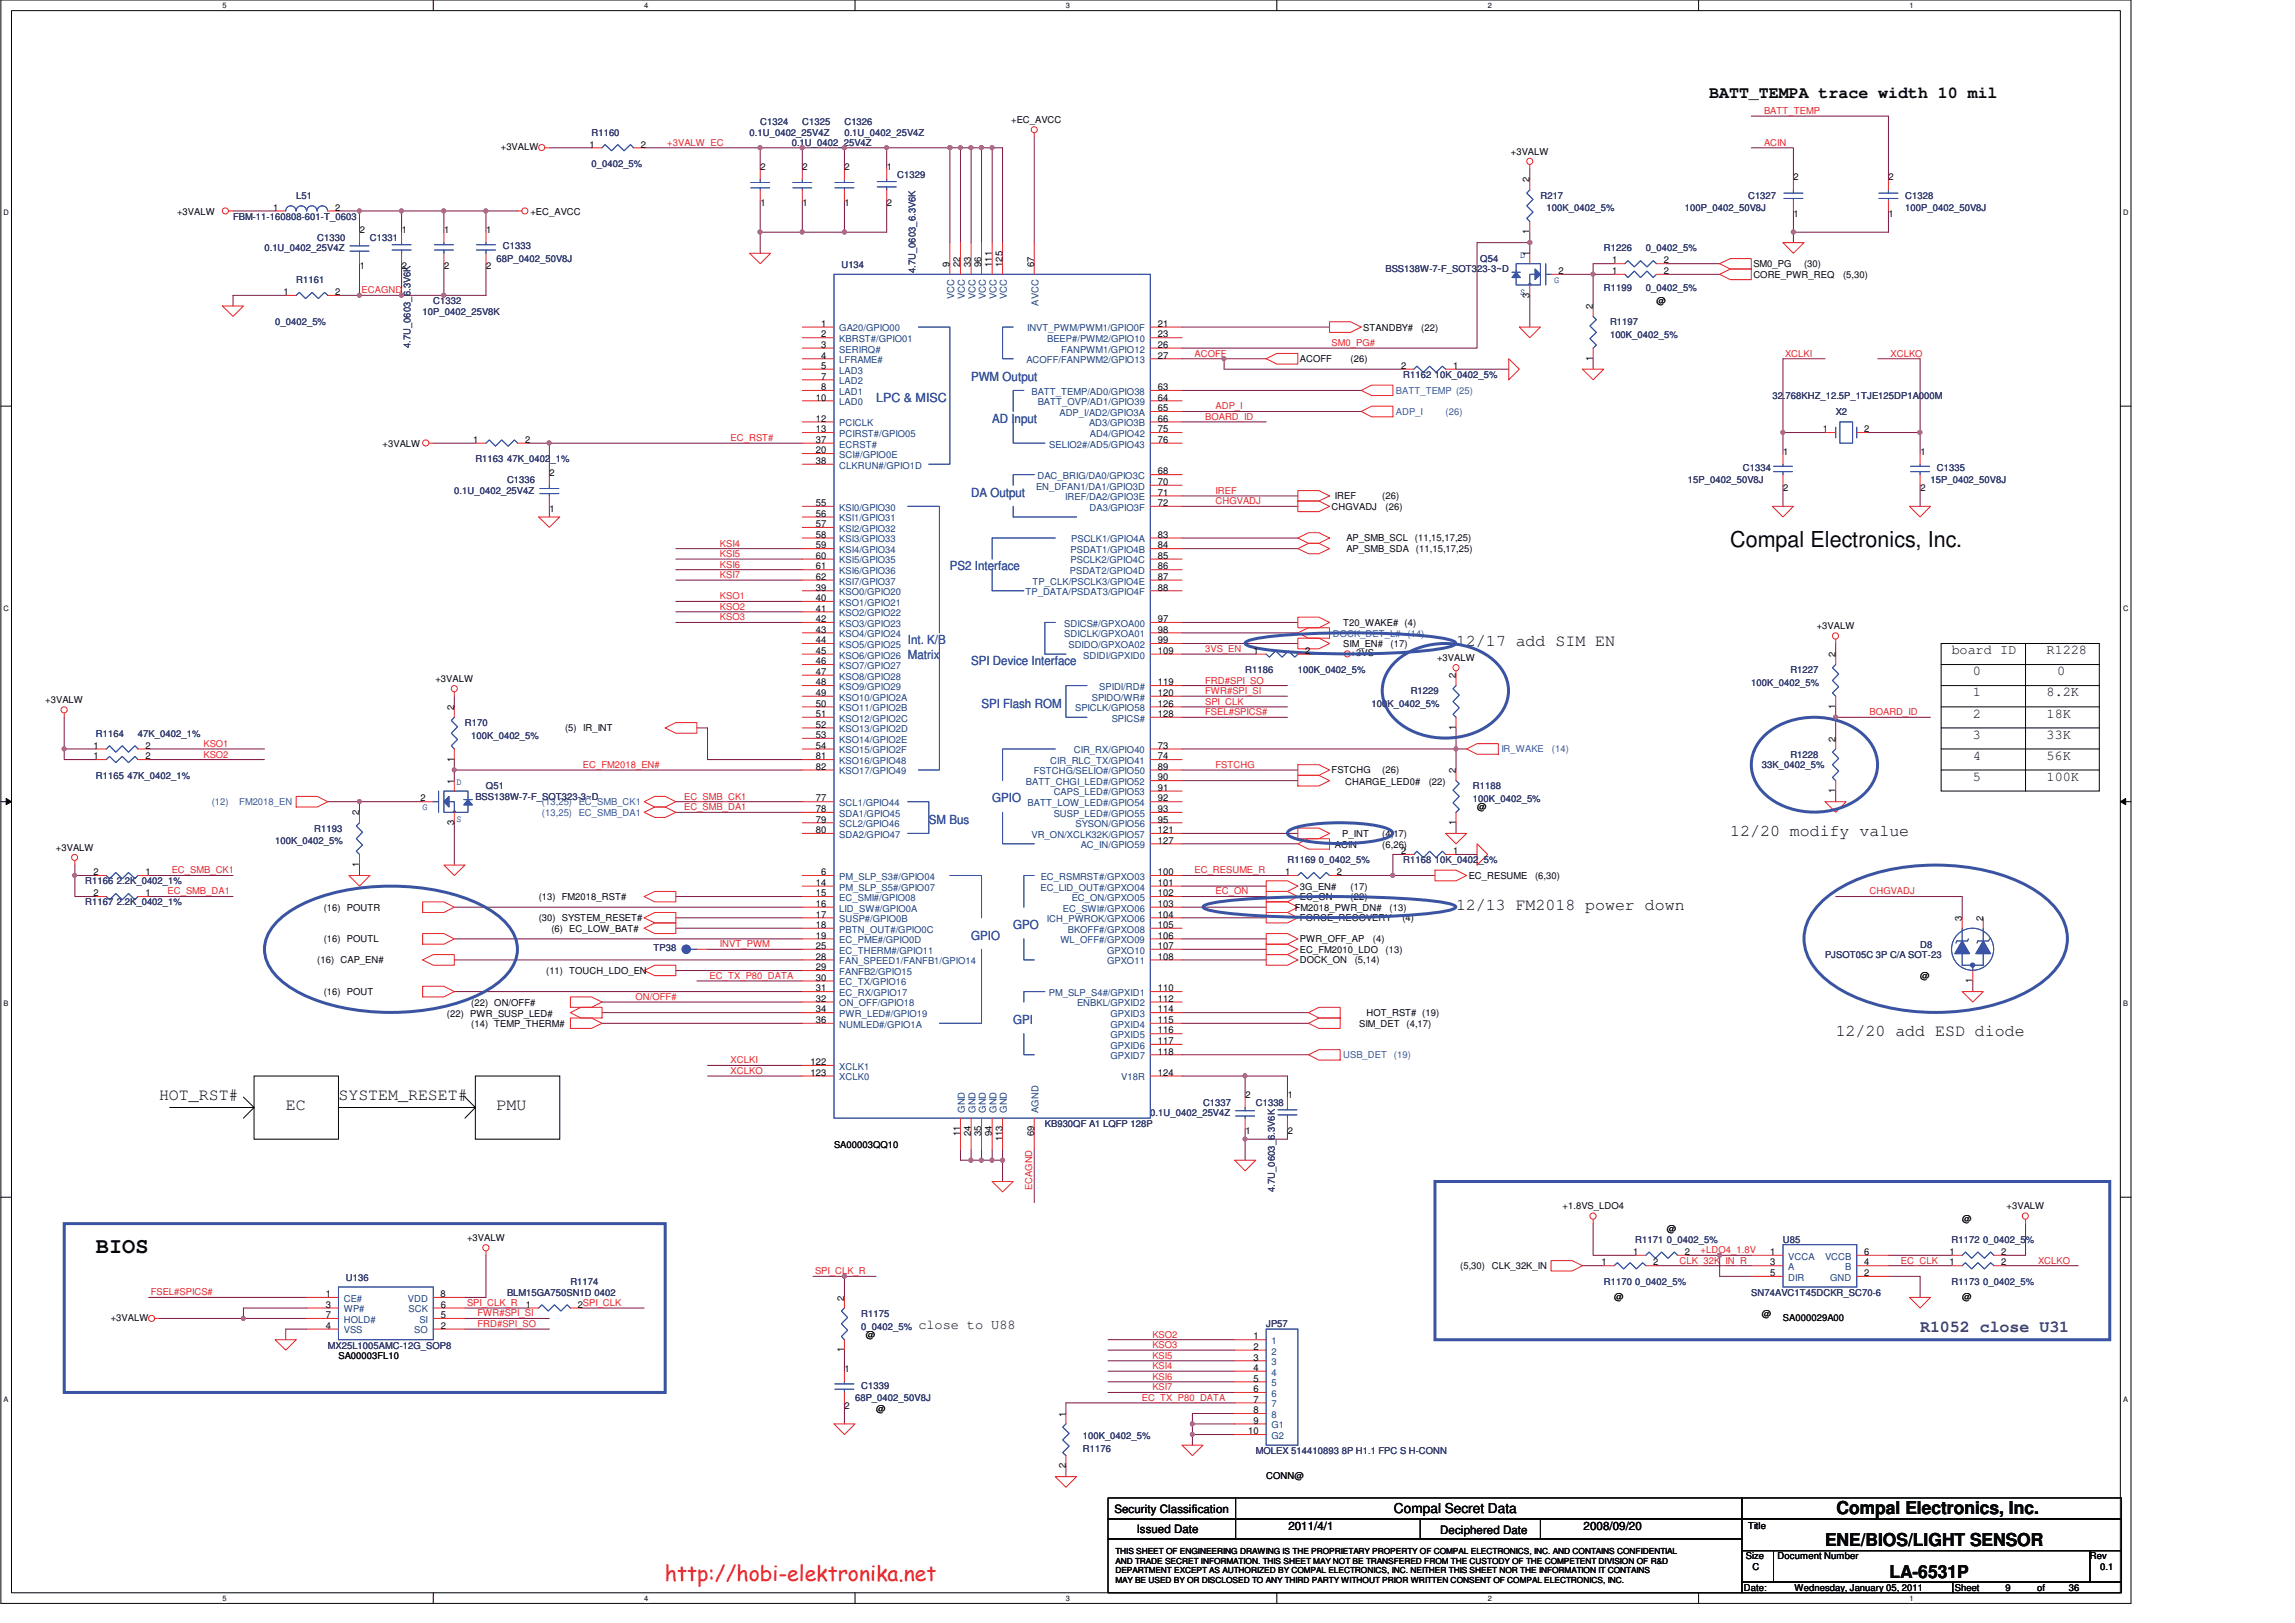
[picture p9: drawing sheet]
<svg xmlns="http://www.w3.org/2000/svg" width="420mm" height="297mm" viewBox="0 0 420 297" stroke-linecap="round" stroke-linejoin="round" font-family="sans-serif">
<defs><g id="words">
<g font-size="4" fill="#040505">
<text x="316.8" y="100.1">Compal Electronics, Inc.</text>
<text x="17.6" y="229.3">BIOS</text>
</g>
<text font-size="3.9" fill="#ed2024" x="121.7" y="289.4">http://hobi-elektronika.net</text>
<g font-size="3.3" fill="#040505">
<text x="336.2" y="277.2">Compal Electronics, Inc.</text>
<text x="334.1" y="282.9">ENE/BIOS/LIGHT SENSOR</text>
<text x="345.9" y="288.7">LA-6531P</text>
</g>
<g font-size="3" fill="#040505">
<text x="312.9" y="18">BATT_TEMPA trace width 10 mil</text>
<text x="266.6" y="118.2">12/17 add SIM EN</text>
<text x="316.8" y="153">12/20 modify value</text>
<text x="266.6" y="166.5">12/13 FM2018 power down</text>
<text x="336.1" y="189.7">12/20 add ESD diode</text>
<text x="29.1" y="201.3">HOT_RST#</text>
<text x="52.3" y="203.2">EC</text>
<text x="62" y="201.3">SYSTEM_RESET#</text>
<text x="90.9" y="203.2">PMU</text>
</g>
<text font-size="3" fill="#422d7b" x="351.5" y="243.8">R1052 close U31</text>
<g font-size="2.5" fill="#040505">
<text x="357.3" y="119.8">board ID</text>
<text x="374.7" y="119.8">R1228</text>
<text x="361.2" y="123.6">0</text>
<text x="376.6" y="123.6">0</text>
<text x="361.2" y="127.5">1</text>
<text x="361.2" y="131.4">2</text>
<text x="374.7" y="127.5">8.2K</text>
<text x="374.7" y="131.4">18K</text>
<text x="361.2" y="135.2">3</text>
<text x="374.7" y="135.2">33K</text>
<text x="361.2" y="139.1">4</text>
<text x="361.2" y="142.9">5</text>
<text x="374.7" y="139.1">56K</text>
<text x="374.7" y="142.9">100K</text>
<text x="168.1" y="243.3">close to U88</text>
<text x="255.2" y="276.9">Compal Secret Data</text>
</g>
<g font-size="2.3" fill="#3a53a4">
<text x="177.8" y="69.6">PWM Output</text>
<text x="160.4" y="73.5">LPC &amp; MISC</text>
<text x="181.6" y="77.4">AD Input</text>
<text x="177.8" y="90.9">DA Output</text>
<text x="173.9" y="104.4">PS2 Interface</text>
<text x="166.2" y="117.9">Int. K/B</text>
<text x="166.2" y="120.6">Matrix</text>
<text x="177.8" y="121.8">SPI Device Interface</text>
<text x="179.7" y="129.5">SPI Flash ROM</text>
<text x="181.6" y="146.9">GPIO</text>
<text x="170" y="150.8">SM Bus</text>
<text x="177.8" y="172">GPIO</text>
<text x="185.5" y="170.1">GPO</text>
<text x="185.5" y="187.4">GPI</text>
</g>
<g font-size="2.1" fill="#040505">
<text x="204" y="276.9">Security Classification</text>
<text x="208.1" y="280.5">Issued Date</text>
<text x="235.9" y="280">2011/4/1</text>
<text x="263.7" y="280.7">Deciphered Date</text>
<text x="289.9" y="280">2008/09/20</text>
</g>
<g font-size="1.7" fill="#2d2d72">
<text x="139.2" y="22.9">C1324</text>
<text x="146.9" y="22.9">C1325</text>
<text x="154.6" y="22.9">C1326</text>
<text x="108.3" y="24.8">R1160</text>
<text x="137.2" y="24.8">0.1U_0402_25V4Z</text>
<text x="144.9" y="26.7">0.1U_0402_25V4Z</text>
<text x="154.6" y="24.8">0.1U_0402_25V4Z</text>
<text x="108.3" y="30.6">0_0402_5%</text>
<text x="164.2" y="32.5">C1329</text>
<text x="42.7" y="40.2">FBM-11-160808-601-T_0603</text>
<text x="54.2" y="36.4">L51</text>
<text x="282" y="36.4">R217</text>
<text x="283.2" y="38.7">100K_0402_5%</text>
<text x="308.5" y="38.7">100P_0402_50V8J</text>
<text x="320" y="36.4">C1327</text>
<text x="348.8" y="36.4">C1328</text>
<text x="348.8" y="38.7">100P_0402_50V8J</text>
<text x="48.4" y="46">0.1U_0402_25V4Z</text>
<text x="58.1" y="44.1">C1330</text>
<text x="67.7" y="44.1">C1331</text>
<text x="90.9" y="48">68P_0402_50V8J</text>
<text x="92.1" y="45.6">C1333</text>
<text x="271" y="48">Q54</text>
<text x="293.6" y="46">R1226</text>
<text x="301.3" y="46">0_0402_5%</text>
<text x="54.2" y="51.8">R1161</text>
<text x="154" y="49.1">U134</text>
<text x="167.6" y="50" transform="rotate(-90 167.6 50)">4.7U_0603_6.3V6K</text>
<text x="253.6" y="49.9">BSS138W-7-F_SOT323-3~D</text>
<text x="293.6" y="53.3">R1199</text>
<text x="301.3" y="53.3">0_0402_5%</text>
<text x="50.4" y="59.5">0_0402_5%</text>
<text x="77.4" y="57.6">10P_0402_25V8K</text>
<text x="79.3" y="55.7">C1332</text>
<text x="294.8" y="59.5">R1197</text>
<text x="75.1" y="63.7" transform="rotate(-90 75.1 63.7)">4.7U_0603_6.3V6K</text>
<text x="294.8" y="61.8">100K_0402_5%</text>
<text x="256.9" y="69.2">R1162 10K_0402_5%</text>
<text x="324.5" y="73.1">32.768KHZ_12.5P_1TJE125DP1A000M</text>
<text x="336.1" y="75.9">X2</text>
<text x="87" y="84.6">R1163 47K_0402_1%</text>
<text x="92.8" y="88.5">C1336</text>
<text x="309" y="88.5">15P_0402_50V8J</text>
<text x="319.1" y="86.2">C1334</text>
<text x="353.4" y="88.5">15P_0402_50V8J</text>
<text x="354.6" y="86.2">C1335</text>
<text x="83.2" y="90.4">0.1U_0402_25V4Z</text>
<text x="228" y="123.2">R1186</text>
<text x="237.6" y="123.2">100K_0402_5%</text>
<text x="320.6" y="125.6">100K_0402_5%</text>
<text x="327.8" y="123.2">R1227</text>
<text x="251.1" y="129.4">100K_0402_5%</text>
<text x="258.3" y="127.1">R1229</text>
<text x="17.6" y="134.8">R1164</text>
<text x="25.3" y="134.8">47K_0402_1%</text>
<text x="85.1" y="132.9">R170</text>
<text x="86.3" y="135.2">100K_0402_5%</text>
<text x="17.6" y="142.5">R1165 47K_0402_1%</text>
<text x="322.6" y="140.6">33K_0402_5%</text>
<text x="327.8" y="138.7">R1228</text>
<text x="87" y="146.4">BSS138W-7-F_SOT323-3~D</text>
<text x="89" y="144.5">Q51</text>
<text x="269.7" y="144.5">R1188</text>
<text x="269.7" y="146.8">100K_0402_5%</text>
<text x="50.4" y="154.5">100K_0402_5%</text>
<text x="57.5" y="152.2">R1193</text>
<text x="15.6" y="161.8">R1166 2.2K_0402_1%</text>
<text x="235.7" y="158">R1169 0_0402_5%</text>
<text x="256.9" y="158">R1168 10K_0402_5%</text>
<text x="15.6" y="165.7">R1167 2.2K_0402_1%</text>
<text x="119.7" y="174">TP38</text>
<text x="351.5" y="173.4">D8</text>
<text x="334.1" y="175.3">PJSOT05C 3P C/A SOT-23</text>
<text x="220.2" y="202.4">C1337</text>
<text x="229.9" y="202.4">C1338</text>
<text x="191.3" y="206.2">KB930QF A1 LQFP 128P</text>
<text x="210.6" y="204.3">0.1U_0402_25V4Z</text>
<text x="233.4" y="218.1" transform="rotate(-90 233.4 218.1)">4.7U_0603_6.3V6K</text>
<text x="299.4" y="227.5">R1171 0_0402_5%</text>
<text x="326.4" y="227.5">U85</text>
<text x="357.3" y="227.5">R1172 0_0402_5%</text>
<text x="63.3" y="234.4">U136</text>
<text x="92.8" y="237.2">BLM15GA750SN1D 0402</text>
<text x="104.4" y="235.2">R1174</text>
<text x="293.6" y="235.2">R1170 0_0402_5%</text>
<text x="320.6" y="237.2">SN74AVC1T45DCKR_SC70-6</text>
<text x="357.3" y="235.2">R1173 0_0402_5%</text>
<text x="157.7" y="241">R1175</text>
<text x="157.7" y="243.3">0_0402_5%</text>
<text x="231.8" y="242.9">JP57</text>
<text x="60" y="246.8">MX25L1005AMC-12G_SOP8</text>
<text x="156.5" y="256.5">68P_0402_50V8J</text>
<text x="157.7" y="254.1">C1339</text>
<text x="198.2" y="263.4">100K_0402_5%</text>
<text x="198.2" y="265.7">R1176</text>
<text x="229.9" y="266.1">MOLEX 514410893 8P H1.1 FPC S H-CONN</text>
</g>
<g font-size="1.7" fill="#040505">
<text x="185.1" y="22.5">+EC_AVCC</text>
<text x="91.7" y="27.5">+3VALW</text>
<text x="107.9" y="27">1</text>
<text x="117.3" y="27">2</text>
<text x="276.6" y="28.3">+3VALW</text>
<text x="139.2" y="31.1">2</text>
<text x="146.9" y="31.1">2</text>
<text x="154.6" y="31.1">2</text>
<text x="162.4" y="31.1">1</text>
<text x="280" y="33.4" transform="rotate(-90 280 33.4)">2</text>
<text x="328.4" y="33">2</text>
<text x="345.8" y="33">2</text>
<text x="32.4" y="39.3">+3VALW</text>
<text x="50" y="38.6">1</text>
<text x="61.4" y="38.6">2</text>
<text x="97.1" y="39.3">+EC_AVCC</text>
<text x="139.2" y="37.7">1</text>
<text x="146.9" y="37.7">1</text>
<text x="154.6" y="37.7">1</text>
<text x="162.4" y="37.7">2</text>
<text x="328.4" y="39.7">1</text>
<text x="345.8" y="39.7">1</text>
<text x="65.9" y="42.7">2</text>
<text x="73.6" y="42.7">1</text>
<text x="81.3" y="42.7">1</text>
<text x="89" y="42.7">1</text>
<text x="280" y="46.9" transform="rotate(-90 280 46.9)">1</text>
<text x="280" y="42.9" transform="rotate(-90 280 42.9)">1</text>
<text x="65.9" y="49.3">1</text>
<text x="73.6" y="49.3">2</text>
<text x="81.3" y="49.3">2</text>
<text x="89" y="49.3">2</text>
<text x="173.9" y="48.9" transform="rotate(-90 173.9 48.9)">9</text>
<text x="175.8" y="48.9" transform="rotate(-90 175.8 48.9)">22</text>
<text x="177.7" y="48.9" transform="rotate(-90 177.7 48.9)">33</text>
<text x="179.7" y="48.9" transform="rotate(-90 179.7 48.9)">96</text>
<text x="181.6" y="48.9" transform="rotate(-90 181.6 48.9)">111</text>
<text x="183.5" y="48.9" transform="rotate(-90 183.5 48.9)">125</text>
<text x="189.3" y="48.9" transform="rotate(-90 189.3 48.9)">67</text>
<text x="285.3" y="50.2">2</text>
<text x="295.1" y="48.2">1</text>
<text x="295.1" y="50.2">1</text>
<text x="304.6" y="48.2">2</text>
<text x="304.6" y="50.2">2</text>
<text x="321" y="48.9">SM0_PG</text>
<text x="321" y="50.8">CORE_PWR_REQ</text>
<text x="330.3" y="48.9">(30)</text>
<text x="337.4" y="50.8">(5,30)</text>
<text x="51.9" y="54">1</text>
<text x="61.4" y="54">2</text>
<text x="150.4" y="59.8">1</text>
<text x="212" y="59.8">21</text>
<text x="280" y="54.5" transform="rotate(-90 280 54.5)">3</text>
<text x="291.6" y="56.6" transform="rotate(-90 291.6 56.6)">2</text>
<text x="303.3" y="55.7">@</text>
<text x="150.4" y="61.8">2</text>
<text x="150.4" y="63.7">3</text>
<text x="150.4" y="65.6">4</text>
<text x="212" y="65.6">27</text>
<text x="212" y="61.8">23</text>
<text x="212" y="63.7">26</text>
<text x="249.6" y="60.5">STANDBY#</text>
<text x="260.2" y="60.5">(22)</text>
<text x="150.4" y="67.5">5</text>
<text x="150.4" y="69.5">7</text>
<text x="150.4" y="71.4">8</text>
<text x="212" y="71.4">63</text>
<text x="238" y="66.3">ACOFF</text>
<text x="247.3" y="66.3">(26)</text>
<text x="256.5" y="67.5">2</text>
<text x="266" y="67.5">1</text>
<text x="291.6" y="66" transform="rotate(-90 291.6 66)">1</text>
<text x="149.4" y="73.3">10</text>
<text x="149.4" y="77.2">12</text>
<text x="212" y="77.2">66</text>
<text x="212" y="73.3">64</text>
<text x="212" y="75.3">65</text>
<text x="70.1" y="81.7">+3VALW</text>
<text x="86.6" y="81.1">1</text>
<text x="96.1" y="81.1">2</text>
<text x="149.4" y="79.1">13</text>
<text x="149.4" y="83">20</text>
<text x="149.4" y="81.1">37</text>
<text x="212" y="79.1">75</text>
<text x="212" y="81.1">76</text>
<text x="326.5" y="83.2">1</text>
<text x="333.7" y="79.1">1</text>
<text x="341.3" y="79.1">2</text>
<text x="351.6" y="83.2">1</text>
<text x="100.6" y="87.1">2</text>
<text x="149.4" y="84.9">38</text>
<text x="212" y="88.8">70</text>
<text x="212" y="86.8">68</text>
<text x="326.5" y="89.8">2</text>
<text x="351.6" y="89.8">2</text>
<text x="100.6" y="93.7">1</text>
<text x="149.4" y="92.6">55</text>
<text x="149.4" y="94.6">56</text>
<text x="212" y="92.6">72</text>
<text x="212" y="90.7">71</text>
<text x="243.8" y="93.3">CHGVADJ</text>
<text x="244.4" y="91.4">IREF</text>
<text x="253.1" y="91.4">(26)</text>
<text x="253.6" y="93.3">(26)</text>
<text x="149.4" y="96.5">57</text>
<text x="149.4" y="98.4">58</text>
<text x="149.4" y="100.4">59</text>
<text x="212" y="100.4">84</text>
<text x="212" y="98.4">83</text>
<text x="246.5" y="99.1">AP_SMB_SCL</text>
<text x="246.5" y="101">AP_SMB_SDA</text>
<text x="259" y="99.1">(11,15,17,25)</text>
<text x="259.2" y="101">(11,15,17,25)</text>
<text x="149.4" y="102.3">60</text>
<text x="149.4" y="104.2">61</text>
<text x="149.4" y="106.1">62</text>
<text x="212" y="102.3">85</text>
<text x="212" y="106.1">87</text>
<text x="212" y="104.2">86</text>
<text x="149.4" y="108.1">39</text>
<text x="149.4" y="110">40</text>
<text x="149.4" y="111.9">41</text>
<text x="149.4" y="113.9">42</text>
<text x="212" y="108.1">88</text>
<text x="212" y="113.9">97</text>
<text x="149.4" y="115.8">43</text>
<text x="149.4" y="117.7">44</text>
<text x="149.4" y="119.7">45</text>
<text x="212" y="117.7">99</text>
<text x="212" y="115.8">98</text>
<text x="212" y="119.7">109</text>
<text x="229.5" y="119.7">1</text>
<text x="239" y="119.7">2</text>
<text x="245.9" y="114.6">T20_WAKE# (4)</text>
<text x="245.9" y="118.4">SIM_EN#</text>
<text x="254.6" y="118.4">(17)</text>
<text x="332.6" y="115.1">+3VALW</text>
<text x="79.7" y="124.8">+3VALW</text>
<text x="149.4" y="121.6">46</text>
<text x="149.4" y="123.5">47</text>
<text x="149.4" y="125.4">48</text>
<text x="212" y="125.4">119</text>
<text x="247.3" y="120.1">+3VS</text>
<text x="263.1" y="120.9">+3VALW</text>
<text x="266.5" y="124.1" transform="rotate(-90 266.5 124.1)">2</text>
<text x="336" y="120.3" transform="rotate(-90 336 120.3)">2</text>
<text x="8.3" y="128.7">+3VALW</text>
<text x="83.1" y="129.9" transform="rotate(-90 83.1 129.9)">2</text>
<text x="149.4" y="127.4">49</text>
<text x="149.4" y="129.3">50</text>
<text x="149.4" y="131.2">51</text>
<text x="212" y="131.2">128</text>
<text x="212" y="127.4">120</text>
<text x="212" y="129.3">126</text>
<text x="336" y="129.8" transform="rotate(-90 336 129.8)">1</text>
<text x="17.1" y="137">1</text>
<text x="26.6" y="137">2</text>
<text x="103.5" y="133.9">(5) IR_INT</text>
<text x="149.4" y="133.2">52</text>
<text x="149.4" y="135.1">53</text>
<text x="149.4" y="137">54</text>
<text x="212" y="137">73</text>
<text x="266.5" y="133.6" transform="rotate(-90 266.5 133.6)">1</text>
<text x="336" y="135.7" transform="rotate(-90 336 135.7)">2</text>
<text x="17.1" y="139">1</text>
<text x="26.6" y="139">2</text>
<text x="83.1" y="143.4" transform="rotate(-90 83.1 143.4)">1</text>
<text x="83.1" y="139.4" transform="rotate(-90 83.1 139.4)">1</text>
<text x="149.4" y="139">81</text>
<text x="149.4" y="140.9">82</text>
<text x="212" y="139">74</text>
<text x="212" y="140.9">89</text>
<text x="212" y="142.8">90</text>
<text x="243.8" y="141.6">FSTCHG</text>
<text x="246.3" y="143.7">CHARGE_LED0#</text>
<text x="253" y="141.6">(26)</text>
<text x="261.6" y="143.7">(22)</text>
<text x="266.5" y="141.5" transform="rotate(-90 266.5 141.5)">2</text>
<text x="65.8" y="149.2" transform="rotate(-90 65.8 149.2)">2</text>
<text x="77" y="146.7">2</text>
<text x="149.4" y="146.7">77</text>
<text x="149.4" y="148.6">78</text>
<text x="212" y="146.7">92</text>
<text x="212" y="144.7">91</text>
<text x="212" y="148.6">93</text>
<text x="270.4" y="148.3">@</text>
<text x="336" y="145.2" transform="rotate(-90 336 145.2)">1</text>
<text x="10.2" y="155.7">+3VALW</text>
<text x="83.1" y="151" transform="rotate(-90 83.1 151)">3</text>
<text x="149.4" y="150.5">79</text>
<text x="149.4" y="152.5">80</text>
<text x="212" y="154.4">127</text>
<text x="212" y="152.5">121</text>
<text x="212" y="150.5">95</text>
<text x="244.4" y="155.1">ACIN</text>
<text x="245.7" y="153.2">P_INT</text>
<text x="253.1" y="155.1">(6,26)</text>
<text x="253.1" y="153.2">(4,17)</text>
<text x="266.5" y="151" transform="rotate(-90 266.5 151)">1</text>
<text x="17.1" y="160.2">2</text>
<text x="26.6" y="160.2">1</text>
<text x="65.8" y="158.7" transform="rotate(-90 65.8 158.7)">1</text>
<text x="150.4" y="160.2">6</text>
<text x="212" y="160.2">100</text>
<text x="235.3" y="160.2">1</text>
<text x="244.8" y="160.2">2</text>
<text x="256.5" y="156.3">2</text>
<text x="266" y="156.3">1</text>
<text x="268.9" y="160.9">EC_RESUME</text>
<text x="281" y="160.9">(6,30)</text>
<text x="17.1" y="164">2</text>
<text x="26.6" y="164">1</text>
<text x="59.3" y="166.7">(16) POUTR</text>
<text x="98.6" y="164.8">(13) FM2018_RST#</text>
<text x="149.4" y="162.1">14</text>
<text x="149.4" y="164">15</text>
<text x="149.4" y="166">16</text>
<text x="149.4" y="167.9">17</text>
<text x="212" y="167.9">104</text>
<text x="212" y="166">103</text>
<text x="212" y="164">102</text>
<text x="212" y="162.1">101</text>
<text x="237.1" y="166.7">FM2018_PWR_DN#</text>
<text x="238" y="164.8">EC_ON</text>
<text x="238" y="162.8">3G_EN#</text>
<text x="247.3" y="162.8">(17)</text>
<text x="247.3" y="164.8">(22)</text>
<text x="254.4" y="166.7">(13)</text>
<text x="59.3" y="172.5">(16) POUTL</text>
<text x="98.6" y="168.6">(30) SYSTEM_RESET#</text>
<text x="101" y="170.5">(6) EC_LOW_BAT#</text>
<text x="149.4" y="169.8">18</text>
<text x="149.4" y="171.8">19</text>
<text x="149.4" y="173.7">25</text>
<text x="212" y="173.7">107</text>
<text x="212" y="169.8">105</text>
<text x="212" y="171.8">106</text>
<text x="238" y="168.6">FORCE_RECOVERY</text>
<text x="238" y="172.5">PWR_OFF_AP</text>
<text x="251.3" y="172.5">(4)</text>
<text x="256.7" y="168.6">(4)</text>
<text x="359.2" y="168.5" transform="rotate(-90 359.2 168.5)">3</text>
<text x="363" y="168.5" transform="rotate(-90 363 168.5)">2</text>
<text x="58.1" y="176.3">(16) CAP_EN#</text>
<text x="100" y="178.3">(11) TOUCH_LDO_EN</text>
<text x="149.4" y="175.6">28</text>
<text x="149.4" y="177.6">29</text>
<text x="149.4" y="179.5">30</text>
<text x="212" y="175.6">108</text>
<text x="238" y="174.4">EC_FM2010_LDO</text>
<text x="238" y="176.3">DOCK_ON</text>
<text x="248" y="176.3">(5,14)</text>
<text x="253.6" y="174.4">(13)</text>
<text x="351.5" y="179.2">@</text>
<text x="361.1" y="180" transform="rotate(-90 361.1 180)">1</text>
<text x="59.3" y="182.1">(16) POUT</text>
<text x="86.3" y="184.1">(22) ON/OFF#</text>
<text x="149.4" y="181.4">31</text>
<text x="149.4" y="183.3">32</text>
<text x="149.4" y="185.3">34</text>
<text x="212" y="181.4">110</text>
<text x="212" y="183.3">112</text>
<text x="212" y="185.3">114</text>
<text x="250.2" y="186">HOT_RST# (19)</text>
<text x="81.8" y="186.2">(22) PWR_SUSP_LED#</text>
<text x="86.3" y="187.9">(14) TEMP_THERM#</text>
<text x="149.4" y="187.2">36</text>
<text x="212" y="187.2">115</text>
<text x="212" y="189.1">116</text>
<text x="212" y="191.1">117</text>
<text x="248.8" y="187.9">SIM_DET</text>
<text x="257.5" y="187.9">(4,17)</text>
<text x="148.4" y="194.9">122</text>
<text x="148.4" y="196.9">123</text>
<text x="212" y="196.9">124</text>
<text x="212" y="193">118</text>
<text x="228" y="201">2</text>
<text x="235.7" y="201">1</text>
<text x="175.8" y="207.9" transform="rotate(-90 175.8 207.9)">11</text>
<text x="177.7" y="207.9" transform="rotate(-90 177.7 207.9)">24</text>
<text x="179.7" y="207.9" transform="rotate(-90 179.7 207.9)">35</text>
<text x="181.6" y="207.9" transform="rotate(-90 181.6 207.9)">94</text>
<text x="183.5" y="208.9" transform="rotate(-90 183.5 208.9)">113</text>
<text x="189.3" y="207.9" transform="rotate(-90 189.3 207.9)">69</text>
<text x="228" y="207.6">1</text>
<text x="235.7" y="207.6">2</text>
<text x="152.7" y="210.1">SA00003QQ10</text>
<text x="286.1" y="221.3">+1.8VS_LDO4</text>
<text x="367.4" y="221.3">+3VALW</text>
<text x="85.5" y="227.1">+3VALW</text>
<text x="305.2" y="225.6">@</text>
<text x="359.2" y="223.6">@</text>
<text x="267.3" y="232.3">(5,30)</text>
<text x="273.1" y="232.3">CLK_32K_IN</text>
<text x="293.2" y="231.6">1</text>
<text x="299" y="229.7">1</text>
<text x="302.7" y="231.6">2</text>
<text x="308.5" y="229.7">2</text>
<text x="324.1" y="229.7">1</text>
<text x="324.1" y="231.6">3</text>
<text x="324.1" y="233.6">5</text>
<text x="341.3" y="229.7">6</text>
<text x="341.3" y="233.6">2</text>
<text x="341.3" y="231.6">4</text>
<text x="356.9" y="231.6">1</text>
<text x="356.9" y="229.7">1</text>
<text x="366.4" y="231.6">2</text>
<text x="366.4" y="229.7">2</text>
<text x="59.6" y="237.4">1</text>
<text x="59.6" y="239.4">3</text>
<text x="80.7" y="237.4">8</text>
<text x="80.7" y="239.4">6</text>
<text x="96.3" y="239.4">1</text>
<text x="105.8" y="239.4">2SPI_CLK</text>
<text x="154.5" y="238" transform="rotate(-90 154.5 238)">2</text>
<text x="295.5" y="237.9">@</text>
<text x="359.2" y="237.9">@</text>
<text x="20.3" y="241.8">+3VALW</text>
<text x="59.6" y="243.2">4</text>
<text x="59.6" y="241.3">7</text>
<text x="80.7" y="241.3">5</text>
<text x="80.7" y="243.2">2</text>
<text x="158.5" y="244.9">@</text>
<text x="229.5" y="245.2">1</text>
<text x="322.6" y="241">@</text>
<text x="326.4" y="241.8">SA000029A00</text>
<text x="62" y="248.7">SA00003FL10</text>
<text x="154.5" y="247.5" transform="rotate(-90 154.5 247.5)">1</text>
<text x="154.6" y="251.2">1</text>
<text x="229.5" y="247.1">2</text>
<text x="229.5" y="249">3</text>
<text x="229.5" y="250.9">4</text>
<text x="154.6" y="257.8">2</text>
<text x="229.5" y="252.9">5</text>
<text x="229.5" y="254.8">6</text>
<text x="229.5" y="256.7">7</text>
<text x="160.4" y="258.4">@</text>
<text x="195.1" y="259.2" transform="rotate(-90 195.1 259.2)">1</text>
<text x="228.5" y="262.5">10</text>
<text x="229.5" y="258.7">8</text>
<text x="229.5" y="260.6">9</text>
<text x="195.1" y="268.7" transform="rotate(-90 195.1 268.7)">2</text>
<text x="231.8" y="270.7">CONN@</text>
<text x="320" y="279.8">Title</text>
<text x="319.6" y="285.4">Size</text>
<text x="320.8" y="287.3">C</text>
<text x="325.4" y="285.4">Document Number</text>
<text x="382.6" y="285.4">Rev</text>
<text x="384.5" y="287.3">0.1</text>
<text x="319.3" y="291.2">Date:</text>
<text x="328.5" y="291.2">Wednesday, January 05, 2011</text>
<text x="357.9" y="291.2">Sheet</text>
<text x="367.1" y="291.2">9</text>
<text x="372.9" y="291.2">of</text>
<text x="378.7" y="291.2">36</text>
</g>
<g font-size="1.7" fill="#ec2426">
<text x="322.9" y="20.9">BATT_TEMP</text>
<text x="122.2" y="26.7">+3VALW_EC</text>
<text x="322.9" y="26.7">ACIN</text>
<text x="66.2" y="53.7">ECAGND</text>
<text x="218.7" y="65.3">ACOFF</text>
<text x="243.8" y="63.3">SM0_PG#</text>
<text x="326.8" y="65.3">XCLKI</text>
<text x="346.1" y="65.3">XCLKO</text>
<text x="220.6" y="76.8">BOARD_ID</text>
<text x="222.5" y="74.9">ADP_I</text>
<text x="133.8" y="80.7">EC_RST#</text>
<text x="222.5" y="90.4">IREF</text>
<text x="222.5" y="92.3">CHGVADJ</text>
<text x="131.8" y="101.9">KSI5</text>
<text x="131.8" y="100">KSI4</text>
<text x="131.8" y="103.9">KSI6</text>
<text x="131.8" y="105.8">KSI7</text>
<text x="131.8" y="111.6">KSO2</text>
<text x="131.8" y="113.5">KSO3</text>
<text x="131.8" y="109.7">KSO1</text>
<text x="220.6" y="119.3">3VS_EN</text>
<text x="220.6" y="125.1">FRD#SPI_SO</text>
<text x="220.6" y="127">FWR#SPI_SI</text>
<text x="220.6" y="130.9">FSEL#SPICS#</text>
<text x="220.6" y="129">SPI_CLK</text>
<text x="342.3" y="130.9">BOARD_ID</text>
<text x="37.2" y="136.7">KSO1</text>
<text x="37.2" y="138.6">KSO2</text>
<text x="106.7" y="140.5">EC_FM2018_EN#</text>
<text x="222.5" y="140.5">FSTCHG</text>
<text x="125.3" y="148.3">EC_SMB_DA1</text>
<text x="125.3" y="146.3">EC_SMB_CK1</text>
<text x="31.4" y="159.9">EC_SMB_CK1</text>
<text x="218.7" y="159.9">EC_RESUME_R</text>
<text x="30.7" y="163.7">EC_SMB_DA1</text>
<text x="222.5" y="163.7">EC_ON</text>
<text x="342.3" y="163.7">CHGVADJ</text>
<text x="131.8" y="173.4">INVT_PWM</text>
<text x="129.9" y="179.2">EC_TX_P80_DATA</text>
<text x="116.4" y="183">ON/OFF#</text>
<text x="133.8" y="194.6">XCLKI</text>
<text x="133.8" y="196.6">XCLKO</text>
<text x="189" y="217.8" transform="rotate(-90 189 217.8)">ECAGND</text>
<text x="149.2" y="233.2">SPI_CLK_R</text>
<text x="307.5" y="231.3">CLK_32K_IN_R</text>
<text x="311.4" y="229.4">+LDO4_1.8V</text>
<text x="348" y="231.3">EC_CLK</text>
<text x="373.1" y="231.3">XCLKO</text>
<text x="27.6" y="237.1">FSEL#SPICS#</text>
<text x="85.5" y="239">SPI_CLK_R</text>
<text x="87.4" y="242.9">FRD#SPI_SO</text>
<text x="87.4" y="240.9">FWR#SPI_SI</text>
<text x="211" y="244.8">KSO2</text>
<text x="211" y="246.7">KSO3</text>
<text x="211" y="248.7">KSI5</text>
<text x="211" y="250.6">KSI4</text>
<text x="209" y="256.4">EC_TX_P80_DATA</text>
<text x="211" y="252.5">KSI6</text>
<text x="211" y="254.5">KSI7</text>
</g>
<g font-size="1.7" fill="#3a53a4">
<text x="278.3" y="47.2">D</text>
<text x="278.3" y="53.9">S</text>
<text x="284.5" y="51.8">G</text>
<text x="255.6" y="72.1">BATT_TEMP (25)</text>
<text x="255.6" y="75.9">ADP_I</text>
<text x="264.7" y="75.9">(26)</text>
<text x="244" y="116.5">DOCK_DET_L#</text>
<text x="257.7" y="116.5">(14)</text>
<text x="274.9" y="137.7">IR_WAKE</text>
<text x="284.1" y="137.7">(14)</text>
<text x="83.6" y="143.7">D</text>
<text x="38.8" y="147.4">(12)</text>
<text x="43.8" y="147.4">FM2018_EN</text>
<text x="77.4" y="148.3">G</text>
<text x="99.2" y="147.4">(13,25) EC_SMB_CK1</text>
<text x="99.2" y="149.3">(13,25) EC_SMB_DA1</text>
<text x="83.6" y="150.5">S</text>
<text x="245.9" y="193.7">USB_DET</text>
<text x="255.2" y="193.7">(19)</text>
</g>
<g font-size="1.7" fill="#1d437e">
<text x="174.7" y="54.8" transform="rotate(-90 174.7 54.8)">VCC</text>
<text x="176.6" y="54.8" transform="rotate(-90 176.6 54.8)">VCC</text>
<text x="178.6" y="54.8" transform="rotate(-90 178.6 54.8)">VCC</text>
<text x="180.5" y="54.8" transform="rotate(-90 180.5 54.8)">VCC</text>
<text x="182.4" y="54.8" transform="rotate(-90 182.4 54.8)">VCC</text>
<text x="184.4" y="54.8" transform="rotate(-90 184.4 54.8)">VCC</text>
<text x="190.1" y="55.9" transform="rotate(-90 190.1 55.9)">AVCC</text>
<text x="153.7" y="60.7">GA20/GPIO00</text>
<text x="153.7" y="62.6">KBRST#/GPIO01</text>
<text x="153.7" y="64.5">SERIRQ#</text>
<text x="188" y="60.7">INVT_PWM/PWM1/GPIO0F</text>
<text x="191.7" y="62.6">BEEP#/PWM2/GPIO10</text>
<text x="194.3" y="64.5">FANPWM1/GPIO12</text>
<text x="153.7" y="66.5">LFRAME#</text>
<text x="153.7" y="68.4">LAD3</text>
<text x="153.7" y="70.3">LAD2</text>
<text x="187.9" y="66.5">ACOFF/FANPWM2/GPIO13</text>
<text x="153.7" y="72.3">LAD1</text>
<text x="153.7" y="74.2">LAD0</text>
<text x="188.8" y="72.3">BATT_TEMP/AD0/GPIO38</text>
<text x="190" y="74.2">BATT_OVP/AD1/GPIO39</text>
<text x="194" y="76.1">ADP_I/AD2/GPIO3A</text>
<text x="153.7" y="78">PCICLK</text>
<text x="153.7" y="80">PCIRST#/GPIO05</text>
<text x="153.7" y="83.8">SCI#/GPIO0E</text>
<text x="153.7" y="81.9">ECRST#</text>
<text x="192.1" y="81.9">SELIO2#/AD5/GPIO43</text>
<text x="199.4" y="78">AD3/GPIO3B</text>
<text x="199.5" y="80">AD4/GPIO42</text>
<text x="153.7" y="85.8">CLKRUN#/GPIO1D</text>
<text x="189.7" y="89.6">EN_DFAN1/DA1/GPIO3D</text>
<text x="189.9" y="87.7">DAC_BRIG/DA0/GPIO3C</text>
<text x="153.7" y="93.5">KSI0/GPIO30</text>
<text x="153.7" y="95.4">KSI1/GPIO31</text>
<text x="195" y="91.6">IREF/DA2/GPIO3E</text>
<text x="199.5" y="93.5">DA3/GPIO3F</text>
<text x="153.7" y="97.3">KSI2/GPIO32</text>
<text x="153.7" y="99.3">KSI3/GPIO33</text>
<text x="153.7" y="101.2">KSI4/GPIO34</text>
<text x="196" y="101.2">PSDAT1/GPIO4B</text>
<text x="196.1" y="99.3">PSCLK1/GPIO4A</text>
<text x="153.7" y="103.1">KSI5/GPIO35</text>
<text x="153.7" y="105.1">KSI6/GPIO36</text>
<text x="153.7" y="107">KSI7/GPIO37</text>
<text x="189" y="107">TP_CLK/PSCLK3/GPIO4E</text>
<text x="195.9" y="105.1">PSDAT2/GPIO4D</text>
<text x="196" y="103.1">PSCLK2/GPIO4C</text>
<text x="153.7" y="108.9">KSO0/GPIO20</text>
<text x="153.7" y="110.9">KSO1/GPIO21</text>
<text x="153.7" y="112.8">KSO2/GPIO22</text>
<text x="187.7" y="108.9">TP_DATA/PSDAT3/GPIO4F</text>
<text x="153.7" y="114.7">KSO3/GPIO23</text>
<text x="153.7" y="116.6">KSO4/GPIO24</text>
<text x="153.7" y="118.6">KSO5/GPIO25</text>
<text x="194.8" y="114.7">SDICS#/GPXOA00</text>
<text x="194.8" y="116.6">SDICLK/GPXOA01</text>
<text x="195.6" y="118.6">SDIDO/GPXOA02</text>
<text x="153.7" y="120.5">KSO6/GPIO26</text>
<text x="153.7" y="122.4">KSO7/GPIO27</text>
<text x="153.7" y="124.4">KSO8/GPIO28</text>
<text x="198.3" y="120.5">SDIDI/GPXID0</text>
<text x="153.7" y="126.3">KSO9/GPIO29</text>
<text x="153.7" y="128.2">KSO10/GPIO2A</text>
<text x="153.7" y="130.2">KSO11/GPIO2B</text>
<text x="196.8" y="130.2">SPICLK/GPIO58</text>
<text x="199.9" y="128.2">SPIDO/WR#</text>
<text x="201.2" y="126.3">SPIDI/RD#</text>
<text x="153.7" y="132.1">KSO12/GPIO2C</text>
<text x="153.7" y="134">KSO13/GPIO2D</text>
<text x="153.7" y="135.9">KSO14/GPIO2E</text>
<text x="153.7" y="137.9">KSO15/GPIO2F</text>
<text x="196.6" y="137.9">CIR_RX/GPIO40</text>
<text x="203.5" y="132.1">SPICS#</text>
<text x="153.7" y="139.8">KSO16/GPIO48</text>
<text x="153.7" y="141.7">KSO17/GPIO49</text>
<text x="187.8" y="143.7">BATT_CHGI_LED#/GPIO52</text>
<text x="189.3" y="141.7">FSTCHG/SELIO#/GPIO50</text>
<text x="192.3" y="139.8">CIR_RLC_TX/GPIO41</text>
<text x="153.7" y="147.5">SCL1/GPIO44</text>
<text x="153.7" y="149.5">SDA1/GPIO45</text>
<text x="188.1" y="147.5">BATT_LOW_LED#/GPIO54</text>
<text x="192.9" y="145.6">CAPS_LED#/GPIO53</text>
<text x="192.9" y="149.5">SUSP_LED#/GPIO55</text>
<text x="153.7" y="151.4">SCL2/GPIO46</text>
<text x="153.7" y="153.3">SDA2/GPIO47</text>
<text x="188.8" y="153.3">VR_ON/XCLK32K/GPIO57</text>
<text x="196.9" y="151.4">SYSON/GPIO56</text>
<text x="197.9" y="155.2">AC_IN/GPIO59</text>
<text x="153.7" y="161">PM_SLP_S3#/GPIO04</text>
<text x="190.5" y="161">EC_RSMRST#/GPXO03</text>
<text x="153.7" y="163">PM_SLP_S5#/GPIO07</text>
<text x="153.7" y="164.9">EC_SMI#/GPIO08</text>
<text x="153.7" y="166.8">LID_SW#/GPIO0A</text>
<text x="190.5" y="163">EC_LID_OUT#/GPXO04</text>
<text x="194.6" y="166.8">EC_SWI#/GPXO06</text>
<text x="196.2" y="164.9">EC_ON/GPXO05</text>
<text x="153.7" y="168.8">SUSP#/GPIO0B</text>
<text x="153.7" y="170.7">PBTN_OUT#/GPIO0C</text>
<text x="153.7" y="172.6">EC_PME#/GPIO0D</text>
<text x="191.7" y="168.8">ICH_PWROK/GPXO06</text>
<text x="194.1" y="172.6">WL_OFF#/GPXO09</text>
<text x="195.5" y="170.7">BKOFF#/GPXO08</text>
<text x="153.7" y="174.5">EC_THERM#/GPIO11</text>
<text x="153.7" y="176.5">FAN_SPEED1/FANFB1/GPIO14</text>
<text x="153.7" y="178.4">FANFB2/GPIO15</text>
<text x="202.7" y="174.5">GPXO10</text>
<text x="202.7" y="176.5">GPXO11</text>
<text x="153.7" y="180.3">EC_TX/GPIO16</text>
<text x="153.7" y="182.3">EC_RX/GPIO17</text>
<text x="153.7" y="184.2">ON_OFF/GPIO18</text>
<text x="192" y="182.3">PM_SLP_S4#/GPXID1</text>
<text x="197.2" y="184.2">ENBKL/GPXID2</text>
<text x="153.7" y="186.1">PWR_LED#/GPIO19</text>
<text x="153.7" y="188.1">NUMLED#/GPIO1A</text>
<text x="203.3" y="186.1">GPXID3</text>
<text x="203.3" y="188.1">GPXID4</text>
<text x="203.3" y="190">GPXID5</text>
<text x="203.3" y="191.9">GPXID6</text>
<text x="153.7" y="195.8">XCLK1</text>
<text x="153.7" y="197.7">XCLK0</text>
<text x="203.3" y="193.8">GPXID7</text>
<text x="205.3" y="197.7">V18R</text>
<text x="176.6" y="203.7" transform="rotate(-90 176.6 203.7)">GND</text>
<text x="178.6" y="203.7" transform="rotate(-90 178.6 203.7)">GND</text>
<text x="180.5" y="203.7" transform="rotate(-90 180.5 203.7)">GND</text>
<text x="182.4" y="203.7" transform="rotate(-90 182.4 203.7)">GND</text>
<text x="184.4" y="203.7" transform="rotate(-90 184.4 203.7)">GND</text>
<text x="190.1" y="203.7" transform="rotate(-90 190.1 203.7)">AGND</text>
<text x="327.4" y="230.5">VCCA</text>
<text x="327.4" y="232.5">A</text>
<text x="334.1" y="230.5">VCCB</text>
<text x="337.8" y="232.5">B</text>
<text x="62.9" y="238.3">CE#</text>
<text x="74.7" y="238.3">VDD</text>
<text x="327.4" y="234.4">DIR</text>
<text x="335.1" y="234.4">GND</text>
<text x="62.9" y="240.2">WP#</text>
<text x="62.9" y="244.1">VSS</text>
<text x="62.9" y="242.1">HOLD#</text>
<text x="74.8" y="240.2">SCK</text>
<text x="75.8" y="244.1">SO</text>
<text x="76.8" y="242.1">SI</text>
<text x="232.8" y="246">1</text>
<text x="232.8" y="247.9">2</text>
<text x="232.8" y="249.9">3</text>
<text x="232.8" y="251.8">4</text>
<text x="232.8" y="253.7">5</text>
<text x="232.8" y="255.7">6</text>
<text x="232.8" y="257.6">7</text>
<text x="232.8" y="259.5">8</text>
<text x="232.8" y="261.4">G1</text>
<text x="232.8" y="263.4">G2</text>
</g>
<g font-size="1.5" fill="#040505">
<text x="204.2" y="286.2">AND TRADE SECRET INFORMATION. THIS SHEET MAY NOT BE TRANSFERED FROM THE CUSTODY OF THE COMPETENT DIVISION OF R&amp;D</text>
<text x="204.2" y="288">DEPARTMENT EXCEPT AS AUTHORIZED BY COMPAL ELECTRONICS, INC. NEITHER THIS SHEET NOR THE INFORMATION IT CONTAINS</text>
<text x="204.2" y="284.4">THIS SHEET OF ENGINEERING DRAWING IS THE PROPRIETARY PROPERTY OF COMPAL ELECTRONICS, INC. AND CONTAINS CONFIDENTIAL</text>
<text x="204.2" y="289.7">MAY BE USED BY OR DISCLOSED TO ANY THIRD PARTY WITHOUT PRIOR WRITTEN CONSENT OF COMPAL ELECTRONICS, INC.</text>
</g>
<g font-size="1.4" fill="#040505">
<text x="40.7" y="1.4">5</text>
<text x="117.9" y="1.4">4</text>
<text x="195.1" y="1.4">3</text>
<text x="272.4" y="1.4">2</text>
<text x="349.6" y="1.4">1</text>
<text x=".7" y="39.4">D</text>
<text x="388.7" y="39.4">D</text>
<text x=".7" y="111.8">C</text>
<text x="388.7" y="111.8">C</text>
<text x=".7" y="184.1">B</text>
<text x="388.7" y="184.1">B</text>
<text x=".7" y="256.5">A</text>
<text x="388.7" y="256.5">A</text>
<text x="40.7" y="292.9">5</text>
<text x="117.9" y="292.9">4</text>
<text x="195.1" y="292.9">3</text>
<text x="272.4" y="292.9">2</text>
<text x="349.6" y="292.9">1</text>
</g>
</g></defs>
<path d="M.2 0h389.9v293.5h-389.9zM2.1 1.9h386.1v289.6h-386.1z" fill="none" stroke="#040505" stroke-width=".18"/>
<g fill="#fff">
<path d="M40.7 .2h.8v1.5h-.8z"/>
<path d="M40.7 291.7h.8v1.5h-.8z"/>
</g>
<path d="M79.3 0v1.9M79.3 291.5v2" fill="none" stroke="#040505" stroke-width=".18"/>
<g fill="#fff">
<path d="M117.9 .2h.8v1.5h-.8z"/>
<path d="M117.9 291.7h.8v1.5h-.8z"/>
</g>
<path d="M156.5 0v1.9M156.5 291.5v2" fill="none" stroke="#040505" stroke-width=".18"/>
<g fill="#fff">
<path d="M195.1 .2h.8v1.5h-.8z"/>
<path d="M195.1 291.7h.8v1.5h-.8z"/>
</g>
<path d="M233.8 0v1.9M233.8 291.5v2" fill="none" stroke="#040505" stroke-width=".18"/>
<g fill="#fff">
<path d="M272.4 .2h.7v1.5h-.7z"/>
<path d="M272.4 291.7h.7v1.5h-.7z"/>
</g>
<path d="M311 0v1.9M311 291.5v2" fill="none" stroke="#040505" stroke-width=".18"/>
<g fill="#fff">
<path d="M349.6 .2h.7v1.5h-.7z"/>
<path d="M349.6 291.7h.7v1.5h-.7z"/>
<path d="M.7 38.1h.9v1.6h-.9z"/>
<path d="M388.7 38.1h1v1.6h-1z"/>
<path d="M.7 110.5h.9v1.6h-.9z"/>
<path d="M388.7 110.5h1v1.6h-1z"/>
</g>
<path d="M.2 74.3h1.9M388.2 74.3h1.9" fill="none" stroke="#040505" stroke-width=".18"/>
<g fill="#fff">
<path d="M.7 182.9h.9v1.5h-.9z"/>
<path d="M388.7 182.9h.9v1.5h-.9z"/>
</g>
<path d="M.2 146.7h1.9M388.2 146.7h1.9" fill="none" stroke="#040505" stroke-width=".18"/>
<path d="M1.1 146.1l1 .6-1 .6z" fill="#040505"/>
<path d="M1.1 146.1l1 .6-1 .6z" fill="none" stroke="#040505" stroke-width=".18"/>
<path d="M388.2 146.7l1-.6v1.2z" fill="#040505"/>
<path d="M388.2 146.7l1-.6v1.2z" fill="none" stroke="#040505" stroke-width=".18"/>
<g fill="#fff">
<path d="M.7 255.3h.9v1.5h-.9z"/>
<path d="M388.7 255.3h.9v1.5h-.9z"/>
</g>
<path d="M.2 219.1h1.9M388.2 219.1h1.9" fill="none" stroke="#040505" stroke-width=".18"/>
<path d="M81.3 38.6h13.5M89 38.6v3.9" fill="none" stroke="#7f1542" stroke-width=".18"/>
<circle cx="88.9" cy="38.6" r=".38" fill="#b8529f"/>
<circle cx="88.9" cy="38.6" r=".38" fill="none" stroke="#b8529f" stroke-width=".18"/>
<path d="M65.8 38.6v3.9M139.2 36.7v5.8M65.8 54.1h7.7" fill="none" stroke="#7f1542" stroke-width=".18"/>
<circle cx="73.5" cy="54" r=".37" fill="#b8529f"/>
<circle cx="73.5" cy="54" r=".37" fill="none" stroke="#b8529f" stroke-width=".18"/>
<circle cx="65.8" cy="54" r=".37" fill="#b8529f"/>
<circle cx="65.8" cy="54" r=".37" fill="none" stroke="#b8529f" stroke-width=".18"/>
<path d="M62 38.6h3.8M73.5 38.6v3.9M42.7 54.1h9.6" fill="none" stroke="#7f1542" stroke-width=".18"/>
<circle cx="73.5" cy="38.6" r=".38" fill="#b8529f"/>
<circle cx="73.5" cy="38.6" r=".38" fill="none" stroke="#b8529f" stroke-width=".18"/>
<path d="M42.7 38.6h7.7M42.7 54.1v1.9M65.8 48.3v5.8h-3.8M73.5 48.3v5.8M154.6 42.5h7.7M17.6 160.2h-3.9v3.9h3.9M27.2 160.2h15.5M27.2 164.1h15.5" fill="none" stroke="#7f1542" stroke-width=".18"/>
<circle cx="13.7" cy="160.2" r=".37" fill="#b8529f"/>
<circle cx="13.7" cy="160.2" r=".37" fill="none" stroke="#b8529f" stroke-width=".18"/>
<path d="M146.9 27.1h7.7" fill="none" stroke="#7f1542" stroke-width=".18"/>
<circle cx="154.6" cy="27" r=".37" fill="#b8529f"/>
<circle cx="154.6" cy="27" r=".37" fill="none" stroke="#b8529f" stroke-width=".18"/>
<circle cx="146.9" cy="27" r=".37" fill="#b8529f"/>
<circle cx="146.9" cy="27" r=".37" fill="none" stroke="#b8529f" stroke-width=".18"/>
<path d="M129.5 195h17.4M44.6 241.3h11.6" fill="none" stroke="#7f1542" stroke-width=".18"/>
<circle cx="44.5" cy="241.3" r=".38" fill="#b8529f"/>
<circle cx="44.5" cy="241.3" r=".38" fill="none" stroke="#b8529f" stroke-width=".18"/>
<path d="M100.6 27.1h7.7M117.9 27.1h21.3M189.3 25.1v19.3M326.4 65.7v13.5M351.5 65.7v13.5M216.4 125.5h19.3M216.4 140.9h21.2M266.6 156.4h3.8M228 196.9h7.7" fill="none" stroke="#7f1542" stroke-width=".18"/>
<circle cx="227.9" cy="196.9" r=".38" fill="#b8529f"/>
<circle cx="227.9" cy="196.9" r=".38" fill="none" stroke="#b8529f" stroke-width=".18"/>
<path d="M139.2 42.5h7.7M13.7 158.3v1.9" fill="none" stroke="#7f1542" stroke-width=".18"/>
<circle cx="139.1" cy="42.5" r=".38" fill="#b8529f"/>
<circle cx="139.1" cy="42.5" r=".38" fill="none" stroke="#b8529f" stroke-width=".18"/>
<path d="M146.9 36.7v5.8M173.9 27.1h1.9M81.3 54.1h7.7M139.2 42.5v3.9" fill="none" stroke="#7f1542" stroke-width=".18"/>
<circle cx="81.2" cy="54" r=".37" fill="#b8529f"/>
<circle cx="81.2" cy="54" r=".37" fill="none" stroke="#b8529f" stroke-width=".18"/>
<path d="M173.9 27.1v17.3M89 48.3v5.8" fill="none" stroke="#7f1542" stroke-width=".18"/>
<circle cx="173.9" cy="27" r=".37" fill="#b8529f"/>
<circle cx="173.9" cy="27" r=".37" fill="none" stroke="#b8529f" stroke-width=".18"/>
<path d="M179.7 27.1h1.9" fill="none" stroke="#7f1542" stroke-width=".18"/>
<circle cx="179.7" cy="27" r=".37" fill="#b8529f"/>
<circle cx="179.7" cy="27" r=".37" fill="none" stroke="#b8529f" stroke-width=".18"/>
<path d="M179.7 27.1v17.3M181.6 27.1v17.3" fill="none" stroke="#7f1542" stroke-width=".18"/>
<circle cx="181.6" cy="27" r=".37" fill="#b8529f"/>
<circle cx="181.6" cy="27" r=".37" fill="none" stroke="#b8529f" stroke-width=".18"/>
<path d="M162.3 27.1v3.8M320.6 21.3h25.1M81.3 48.3v5.8M146.9 42.5h7.7M216.4 127.4h19.3M216.4 196.9h11.6v3.9M235.7 196.9v3.9M175.8 210.4v1.9M177.8 210.4v1.9M183.5 210.4v1.9M56.2 239.4h-11.6v1.9" fill="none" stroke="#7f1542" stroke-width=".18"/>
<circle cx="146.8" cy="42.5" r=".38" fill="#b8529f"/>
<circle cx="146.8" cy="42.5" r=".38" fill="none" stroke="#b8529f" stroke-width=".18"/>
<path d="M154.6 36.7v5.8" fill="none" stroke="#7f1542" stroke-width=".18"/>
<circle cx="154.6" cy="42.5" r=".38" fill="#b8529f"/>
<circle cx="154.6" cy="42.5" r=".38" fill="none" stroke="#b8529f" stroke-width=".18"/>
<path d="M328.3 38.6v3.9M73.5 54.1h7.8M216.4 154.4h21.2M179.7 212.3h3.8" fill="none" stroke="#7f1542" stroke-width=".18"/>
<circle cx="181.6" cy="212.3" r=".38" fill="#b8529f"/>
<circle cx="181.6" cy="212.3" r=".38" fill="none" stroke="#b8529f" stroke-width=".18"/>
<circle cx="183.5" cy="212.3" r=".38" fill="#b8529f"/>
<circle cx="183.5" cy="212.3" r=".38" fill="none" stroke="#b8529f" stroke-width=".18"/>
<path d="M175.8 212.3h3.9" fill="none" stroke="#7f1542" stroke-width=".18"/>
<circle cx="177.7" cy="212.3" r=".38" fill="#b8529f"/>
<circle cx="177.7" cy="212.3" r=".38" fill="none" stroke="#b8529f" stroke-width=".18"/>
<circle cx="179.7" cy="212.3" r=".38" fill="#b8529f"/>
<circle cx="179.7" cy="212.3" r=".38" fill="none" stroke="#b8529f" stroke-width=".18"/>
<path d="M216.4 71.5h32.8M231.8 65.7h-7.7v1.9h32.8M96.7 81.1h3.9v5.8M129.5 196.9h17.4M228 208.5v3.8" fill="none" stroke="#7f1542" stroke-width=".18"/>
<circle cx="100.5" cy="81.1" r=".38" fill="#b8529f"/>
<circle cx="100.5" cy="81.1" r=".38" fill="none" stroke="#b8529f" stroke-width=".18"/>
<path d="M216.4 65.7h7.7M100.6 92.7v1.9M216.4 131.3h19.3M123.7 148.7h23.2M216.4 164.1h15.4M179.7 210.4v1.9" fill="none" stroke="#7f1542" stroke-width=".18"/>
<circle cx="224.1" cy="65.6" r=".37" fill="#b8529f"/>
<circle cx="224.1" cy="65.6" r=".37" fill="none" stroke="#b8529f" stroke-width=".18"/>
<path d="M154.6 27.1v3.8M177.8 27.1v17.3M123.7 146.7h23.2M183.5 212.3v3.9" fill="none" stroke="#7f1542" stroke-width=".18"/>
<circle cx="177.8" cy="27" r=".37" fill="#b8529f"/>
<circle cx="177.8" cy="27" r=".37" fill="none" stroke="#b8529f" stroke-width=".18"/>
<path d="M139.2 27.1h7.7v3.8M181.6 210.4v1.9" fill="none" stroke="#7f1542" stroke-width=".18"/>
<circle cx="146.9" cy="27" r=".37" fill="#b8529f"/>
<circle cx="146.9" cy="27" r=".37" fill="none" stroke="#b8529f" stroke-width=".18"/>
<circle cx="139.1" cy="27" r=".37" fill="#b8529f"/>
<circle cx="139.1" cy="27" r=".37" fill="none" stroke="#b8529f" stroke-width=".18"/>
<path d="M175.8 27.1v17.3" fill="none" stroke="#7f1542" stroke-width=".18"/>
<circle cx="175.8" cy="27" r=".37" fill="#b8529f"/>
<circle cx="175.8" cy="27" r=".37" fill="none" stroke="#b8529f" stroke-width=".18"/>
<path d="M162.3 27.1h11.6" fill="none" stroke="#7f1542" stroke-width=".18"/>
<circle cx="173.9" cy="27" r=".37" fill="#b8529f"/>
<circle cx="173.9" cy="27" r=".37" fill="none" stroke="#b8529f" stroke-width=".18"/>
<circle cx="162.3" cy="27" r=".37" fill="#b8529f"/>
<circle cx="162.3" cy="27" r=".37" fill="none" stroke="#b8529f" stroke-width=".18"/>
<path d="M139.2 27.1v3.8M183.5 27.1v17.3M320.6 27.1h7.7v5.8M326.4 79.2v3.8M351.5 88.8v3.9M216.4 129.4h19.3M255 156.4h1.9M189.3 210.4v9.7M89 229.7v7.7h-3.9" fill="none" stroke="#7f1542" stroke-width=".18"/>
<circle cx="326.4" cy="79.1" r=".37" fill="#b8529f"/>
<circle cx="326.4" cy="79.1" r=".37" fill="none" stroke="#b8529f" stroke-width=".18"/>
<path d="M351.5 79.2v3.8" fill="none" stroke="#7f1542" stroke-width=".18"/>
<circle cx="351.5" cy="79.1" r=".37" fill="#b8529f"/>
<circle cx="351.5" cy="79.1" r=".37" fill="none" stroke="#b8529f" stroke-width=".18"/>
<path d="M175.8 27.1h3.9M181.6 27.1h1.9M326.4 79.2h7.7M341.9 79.2h9.6M343.8 65.7h7.7M326.4 88.8v3.9" fill="none" stroke="#7f1542" stroke-width=".18"/>
<circle cx="179.7" cy="27" r=".37" fill="#b8529f"/>
<circle cx="179.7" cy="27" r=".37" fill="none" stroke="#b8529f" stroke-width=".18"/>
<path d="M154.6 27.1h7.7M326.4 65.7h7.7" fill="none" stroke="#7f1542" stroke-width=".18"/>
<circle cx="154.6" cy="27" r=".37" fill="#b8529f"/>
<circle cx="154.6" cy="27" r=".37" fill="none" stroke="#b8529f" stroke-width=".18"/>
<path d="M266.6 67.6h9.6M228 206.6v1.9h7.7" fill="none" stroke="#7f1542" stroke-width=".18"/>
<circle cx="227.9" cy="208.5" r=".37" fill="#b8529f"/>
<circle cx="227.9" cy="208.5" r=".37" fill="none" stroke="#b8529f" stroke-width=".18"/>
<path d="M328.3 42.5h17.4M79.3 81.1h7.7M100.6 81.1h46.3M127.6 179.5h19.3M235.7 206.6v1.9" fill="none" stroke="#7f1542" stroke-width=".18"/>
<circle cx="328.3" cy="42.5" r=".38" fill="#b8529f"/>
<circle cx="328.3" cy="42.5" r=".38" fill="none" stroke="#b8529f" stroke-width=".18"/>
<path d="M73.5 38.6h7.8v3.9M328.3 42.5v1.9M216.4 90.8h21.2M110.2 183.4h36.7" fill="none" stroke="#7f1542" stroke-width=".18"/>
<circle cx="81.2" cy="38.6" r=".38" fill="#b8529f"/>
<circle cx="81.2" cy="38.6" r=".38" fill="none" stroke="#b8529f" stroke-width=".18"/>
<path d="M65.8 38.6h7.7M345.7 21.3v11.6M345.7 38.6v3.9" fill="none" stroke="#7f1542" stroke-width=".18"/>
<circle cx="65.8" cy="38.6" r=".38" fill="#b8529f"/>
<circle cx="65.8" cy="38.6" r=".38" fill="none" stroke="#b8529f" stroke-width=".18"/>
<path d="M162.3 36.7v5.8M255 156.4v3.8M216.4 160.2h19.3M245.4 160.2h17.3" fill="none" stroke="#7f1542" stroke-width=".18"/>
<circle cx="255" cy="160.2" r=".37" fill="#b8529f"/>
<circle cx="255" cy="160.2" r=".37" fill="none" stroke="#b8529f" stroke-width=".18"/>
<g fill="none" stroke="#7f1542" stroke-width=".18">
<path d="M216.4 75.3h32.8M216.4 92.7h21.2M123.7 112h23.2M123.7 113.9h23.2M123.7 110.1h23.2M11.8 137.1v1.9h5.8M27.2 137.1h21.2M27.2 139h21.2M123.7 168h23.2M216.4 168h15.4M216.4 185.3h23.2M27.2 237.4h29"/>
<path d="M85.1 239.4h11.6M106.3 239.4h11.6M29.1 241.3h15.5M56.2 243.2h-3.9v2M85.1 241.3h15.5M85.1 243.2h15.5"/>
</g>
<circle cx="11.7" cy="137" r=".37" fill="#b8529f"/>
<circle cx="11.7" cy="137" r=".37" fill="none" stroke="#b8529f" stroke-width=".18"/>
<path d="M11.8 131.3v5.8h5.8M226 258.7h-7.7v1.9M226 262.6h-7.7v1.9" fill="none" stroke="#7f1542" stroke-width=".18"/>
<circle cx="218.3" cy="262.5" r=".37" fill="#b8529f"/>
<circle cx="218.3" cy="262.5" r=".37" fill="none" stroke="#b8529f" stroke-width=".18"/>
<path d="M202.9 247.1h23.1M202.9 245.2h23.1M226 260.6h-7.7v2" fill="none" stroke="#7f1542" stroke-width=".18"/>
<circle cx="218.3" cy="260.6" r=".38" fill="#b8529f"/>
<circle cx="218.3" cy="260.6" r=".38" fill="none" stroke="#b8529f" stroke-width=".18"/>
<path d="M154.6 233.6h5.8M195.1 256.8h30.9" fill="none" stroke="#7f1542" stroke-width=".18"/>
<circle cx="154.6" cy="233.6" r=".37" fill="#b8529f"/>
<circle cx="154.6" cy="233.6" r=".37" fill="none" stroke="#b8529f" stroke-width=".18"/>
<path d="M148.8 233.6h5.8v3.8M303.3 231.6h17.3M309 229.7h5.8M345.7 231.6h11.6M154.6 247.1v3.9M154.6 256.8v3.8" fill="none" stroke="#7f1542" stroke-width=".18"/>
<circle cx="314.8" cy="229.7" r=".37" fill="#b8529f"/>
<circle cx="314.8" cy="229.7" r=".37" fill="none" stroke="#b8529f" stroke-width=".18"/>
<g fill="none" stroke="#7f1542" stroke-width=".18">
<path d="M216.4 59.9h27M216.4 77.2h15.4M216.4 98.5h21.2M123.7 102.3h23.2M123.7 100.4h23.2M123.7 104.3h23.2M123.7 106.2h23.2M216.4 113.9h21.2M216.4 100.4h21.2M216.4 115.8h21.2M216.4 119.7h13.5M239.6 119.7h5.8"/>
<path d="M216.4 137.1h50.2M216.4 142.9h21.2M123.7 164.1h23.2M123.7 169.9h23.2M129.5 173.7h17.4M216.4 173.7h15.4M216.4 162.2h15.4M216.4 171.8h15.4M110.2 187.3h36.7M110.2 185.3h36.7M216.4 187.3h23.2M216.4 193h23.2"/>
<path d="M289.7 231.6h3.9M291.7 223.9v5.8h7.7M320.6 229.7h-5.8v3.9h5.8M345.7 229.7h11.6M345.7 233.6h5.8v3.8M366.9 231.6h13.6M370.8 223.9v5.8h-3.9M195.1 256.8v1.9M202.9 252.9h23.1M202.9 254.8h23.1M202.9 249h23.1M202.9 251h23.1"/>
<path d="M195.1 268.4v1.9"/>
</g>
<circle cx="266.5" cy="137" r=".37" fill="#b8529f"/>
<circle cx="266.5" cy="137" r=".37" fill="none" stroke="#b8529f" stroke-width=".18"/>
<path d="M268.5 137.1h-1.9v3.8M60 146.7h5.8M65.8 158.3v1.9M83.2 140.9h63.7M216.4 152.5h21.2M266.6 150.6v1.9M83.2 166h63.7M123.7 177.6h23.2" fill="none" stroke="#7f1542" stroke-width=".18"/>
<circle cx="83.1" cy="140.9" r=".37" fill="#b8529f"/>
<circle cx="83.1" cy="140.9" r=".37" fill="none" stroke="#b8529f" stroke-width=".18"/>
<path d="M77.4 146.7h-11.6v2" fill="none" stroke="#7f1542" stroke-width=".18"/>
<circle cx="65.8" cy="146.7" r=".37" fill="#b8529f"/>
<circle cx="65.8" cy="146.7" r=".37" fill="none" stroke="#b8529f" stroke-width=".18"/>
<path d="M336.1 117.8v1.9M83.2 139v3.9M353.4 131.3h-17.3v3.8M83.2 150.6v7.7M336.1 144.8v1.9" fill="none" stroke="#7f1542" stroke-width=".18"/>
<circle cx="336" cy="131.2" r=".37" fill="#b8529f"/>
<circle cx="336" cy="131.2" r=".37" fill="none" stroke="#b8529f" stroke-width=".18"/>
<path d="M285.9 50.2h5.8v5.8M305.2 48.3h9.6M305.2 50.2h9.6M127.6 133.2h1.9v5.8h17.4M336.1 129.4v1.9M216.4 175.7h15.4" fill="none" stroke="#7f1542" stroke-width=".18"/>
<circle cx="291.6" cy="50.2" r=".37" fill="#b8529f"/>
<circle cx="291.6" cy="50.2" r=".37" fill="none" stroke="#b8529f" stroke-width=".18"/>
<path d="M280.1 44.4v2M280.1 54.1v5.8M295.5 48.3h-3.8v1.9h3.8M291.7 65.7v1.9M83.2 127.4v2" fill="none" stroke="#7f1542" stroke-width=".18"/>
<circle cx="280.1" cy="44.4" r=".37" fill="#b8529f"/>
<circle cx="280.1" cy="44.4" r=".37" fill="none" stroke="#b8529f" stroke-width=".18"/>
<path d="M280.1 30.9v2M280.1 42.5v1.9h-9.7v19.3h-54M216.4 117.8h21.2M266.6 133.2v3.9M83.2 175.7h63.7M83.2 171.8h63.7M216.4 166h15.4M336.1 164.1h23.1v3.9M361.2 179.5v2M83.2 181.5h63.7" fill="none" stroke="#7f1542" stroke-width=".18"/>
<g fill="none" stroke="#ec2426" stroke-width=".18">
<path d="M41.9 38.6h.8M94.8 38.6h.7M99.8 27.1h.8M108.3 27.1h1.9M116 27.1h1.9M139.2 30.9v2M139.2 34.8v1.9M154.6 30.9v2M154.6 34.8v1.9M162.3 30.9v2M162.3 34.8v1.9M189.3 24.3v.8"/>
<path d="M280.1 30.1v.8M280.1 32.9v1.9M345.7 32.9v1.9M345.7 36.7v1.9M40.7 56h3.9l-1.9 1.9zM52.3 54.1h1.9M60 54.1h2M137.2 46.4h3.9l-1.9 1.9zM243.4 58.9h3.9l1.9 1-1.9 .9h-3.9zM278.2 59.9h3.8l-1.9 1.9zM280.1 40.6v1.9M295.5 48.3h2"/>
<path d="M303.3 48.3h1.9M314.8 48.3l2-1h3.8v1.9h-3.8zM314.8 50.2l2-1h3.8v2h-3.8zM326.4 44.4h3.9l-2 2zM231.8 65.7l2-1h3.8v1.9h-3.8zM249.2 71.5l1.9-1h3.9v1.9h-3.9zM249.2 75.3l1.9-1h3.9v2h-3.9zM256.9 67.6h2M264.7 67.6h1.9M276.2 65.7l2 1.9-2 1.9zM289.7 67.6h3.9l-1.9 1.9zM78.6 81.1h.7"/>
<path d="M87 81.1h2M94.8 81.1h1.9M98.6 94.6h3.9l-1.9 1.9zM100.6 86.9v1.9M100.6 90.8v1.9M237.6 91.7h3.9l1.9 1-1.9 .9h-3.9zM237.6 89.8h3.9l1.9 1-1.9 .9h-3.9zM237.6 98.5l2-1h1.9l1.9 1-1.9 .9h-1.9zM324.5 92.7h3.8l-1.9 1.9zM326.4 83v2M326.4 86.9v1.9M349.6 92.7h3.8l-1.9 1.9z"/>
<path d="M237.6 112.9h3.9l1.9 1-1.9 1h-3.9zM237.6 115.8l2-.9h3.8v1.9h-3.8zM237.6 100.4l2-1h1.9l1.9 1-1.9 .9h-1.9zM237.6 116.8h3.9l1.9 1-1.9 .9h-3.9zM245.4 119.7h.7M336.1 117v.8M336.1 119.7v1.9M11.8 130.5v.8M83.2 126.7v.7M121.8 133.2l1.9-1h3.9v2h-3.9zM237.6 140h3.9l1.9 .9-1.9 1h-3.9zM266.6 122.8v.8"/>
<path d="M268.5 137.1l1.9-1h3.9v1.9h-3.9zM336.1 127.4v2M13.7 157.5v.8M54.2 145.8h3.9l1.9 .9-1.9 1h-3.9zM65.8 148.7v1.9M65.8 156.4v1.9M81.3 158.3h3.8l-1.9 1.9zM117.9 146.7l2-.9h1.9l1.9 .9-1.9 1h-1.9zM117.9 148.7l2-1h1.9l1.9 1-1.9 .9h-1.9zM237.6 141.9h3.9l1.9 1-1.9 .9h-3.9zM237.6 154.4l2-.9h3.8v1.9h-3.8zM237.6 151.6h3.9l1.9 .9-1.9 1h-3.9z"/>
<path d="M262.7 159.3h3.9l1.9 .9-1.9 1h-3.9zM264.7 152.5h3.8l-1.9 1.9zM270.4 154.4l2 2-2 1.9zM334.1 146.7h3.9l-1.9 2zM17.6 160.2h1.9M25.3 160.2h1.9M63.9 160.2h3.8l-1.9 2zM77.4 165.1h3.9l1.9 .9-1.9 1h-3.9zM77.4 175.7l1.9-1h3.9v2h-3.9zM77.4 170.9h3.9l1.9 .9-1.9 1h-3.9zM117.9 168l2-1h3.8v1.9h-3.8zM117.9 164.1l2-.9h3.8v1.9h-3.8z"/>
<path d="M117.9 169.9l2-1h3.8v2h-3.8zM117.9 177.6l2-.9h3.8v1.9h-3.8zM231.8 163.2h3.9l1.9 .9-1.9 1h-3.9zM231.8 167h3.9l1.9 1-1.9 .9h-3.9zM231.8 172.8h3.9l1.9 .9-1.9 1h-3.9zM231.8 170.9h3.9l1.9 .9-1.9 1h-3.9zM231.8 174.7h3.9l1.9 1-1.9 1h-3.9zM231.8 161.2h3.9l1.9 1-1.9 1h-3.9zM231.8 165.1h3.9l1.9 .9-1.9 1h-3.9zM235.7 160.2h1.9M243.4 160.2h2M77.4 180.5h3.9l1.9 1-1.9 1h-3.9z"/>
<path d="M104.4 182.5h3.9l1.9 .9-1.9 1h-3.9zM104.4 186.3h3.9l1.9 1-1.9 .9h-3.9zM104.4 185.3l1.9-.9h3.9v1.9h-3.9zM239.6 185.3l1.9-.9h3.9v1.9h-3.9zM239.6 187.3l1.9-1h3.9v1.9h-3.9zM239.6 193l1.9-.9h3.9v1.9h-3.9zM359.2 181.5h3.9l-1.9 1.9zM181.6 216.2h3.9l-2 1.9zM226 212.3h3.9l-1.9 2zM228 200.8v1.9M228 204.6v2M235.7 200.8v1.9"/>
<path d="M235.7 204.6v2M89 229v.7M96.7 239.4h1.9M104.4 239.4h1.9M284 230.7h3.8l1.9 .9-1.9 1h-3.8zM291.7 223.2v.7M299.4 229.7h1.9M307.1 229.7h1.9M349.6 237.4h3.8l-1.9 2zM370.8 223.2v.7M28.4 241.3h.7M50.4 245.2h3.8l-1.9 1.9z"/>
<path d="M195.1 258.7v1.9M226 245.2h5.8M226 247.1h5.8M226 249h5.8M226 251h5.8M226 252.9h5.8M226 254.8h5.8M226 256.8h5.8M226 258.7h5.8M152.7 260.6h3.8l-1.9 2zM193.2 270.3h3.9l-2 1.9zM195.1 266.4v2"/>
<path d="M216.4 264.5h3.8l-1.9 1.9zM226 260.6h5.8M226 262.6h5.8"/>
<circle cx="41.3" cy="38.6" r=".56"/>
<circle cx="96.1" cy="38.6" r=".56"/>
<circle cx="99.2" cy="27" r=".56"/>
<circle cx="189.3" cy="23.7" r=".56"/>
<circle cx="280.1" cy="29.5" r=".56"/>
<circle cx="78" cy="81.1" r=".56"/>
<circle cx="246.7" cy="119.7" r=".56"/>
<circle cx="336" cy="116.4" r=".56"/>
<circle cx="11.7" cy="129.9" r=".56"/>
<circle cx="83.2" cy="126" r=".56"/>
<circle cx="266.5" cy="122.2" r=".56"/>
<circle cx="13.7" cy="156.9" r=".56"/>
<circle cx="89" cy="228.4" r=".57"/>
<circle cx="291.6" cy="222.6" r=".57"/>
<circle cx="370.8" cy="222.6" r=".56"/>
<circle cx="27.8" cy="241.3" r=".56"/>
</g>
<g fill="none" stroke="#040505" stroke-width=".18">
<path d="M355.4 117.8h28.9v27h-28.9zM370.8 117.8v27M355.4 121.6h28.9M355.4 125.5h28.9M355.4 129.4h28.9M355.4 133.2h28.9M355.4 137.1h28.9M355.4 140.9h28.9M46.5 196.9h15.5v11.6h-15.5zM87 196.9h15.5v11.6h-15.5zM44.6 200.8l1.9 1.9h-15.4M46.5 202.7l-1.9 1.9"/>
<path d="M85.1 200.8l1.9 1.9h-25M87 202.7l-1.9 1.9M202.9 274.2h116v3.8h-116zM202.9 278h116v3.6h-116zM226.2 274.2v7.4M260 278v3.6M282 278v3.6M318.9 274.2h69.5v3.8h-69.5zM318.9 278h69.5v5.8h-69.5zM202.9 281.6h116v9.9h-116zM318.9 283.8h5.8v5.8h-5.8zM318.9 289.6h38.6v1.9h-38.6z"/>
<path d="M324.7 283.8h57.9v5.8h-57.9zM357.5 289.6h30.9v1.9h-30.9zM382.6 283.8h5.8v5.8h-5.8z"/>
</g>
<path d="M228.1 117.5a15 15 0 0 1 5.5-1.1 156.3 156.3 0 0 1 29.9 .3 7.4 7.4 0 0 1 2.9 .8l.1 .2a2.51 2.51 0 0 1-1.9 .9 136.1 136.1 0 0 1-27.7 .8l-6-.6a7.4 7.4 0 0 1-2.8-.8l-.1-.3zM255.1 121.5a14.1 14.1 0 0 1 16.1-2.2 8.1 8.1 0 0 1 4.9 8.2 9.2 9.2 0 0 1-6.1 6.6 14 14 0 0 1-14.9-2.7 7 7 0 0 1 0-9.9zM322.7 135a14.1 14.1 0 0 1 16.1-2.2 8.1 8.1 0 0 1 4.8 8.2 9.2 9.2 0 0 1-6 6.6 14 14 0 0 1-14.9-2.7 7 7 0 0 1 0-9.9zM235.8 152.2a9.6 9.6 0 0 1 5.1-1.4 35.9 35.9 0 0 1 13 .8l.9 .6 .2 .3a2.22 2.22 0 0 1-1.9 1.1 38.4 38.4 0 0 1-15.6 0 2.2 2.2 0 0 1-1.8-1.1zM50.9 168.5a24.2 24.2 0 0 1 12.1-5.5 42.1 42.1 0 0 1 24.2 2.2 14.4 14.4 0 0 1 6.6 5.3 6.6 6.6 0 0 1-1.6 8.4 24.4 24.4 0 0 1-12.1 5.6 42 42 0 0 1-24.2-2.2 14.4 14.4 0 0 1-6.6-5.3 6.6 6.6 0 0 1 1.6-8.5zM220.4 165.8a17.6 17.6 0 0 1 5.8-1.1 220.4 220.4 0 0 1 37.2 .3 8.6 8.6 0 0 1 3 .8l.1 .2a2.77 2.77 0 0 1-2 .8 182.1 182.1 0 0 1-30.7 1 65.7 65.7 0 0 1-13-1.4l-.6-.4zM333.6 165a25.6 25.6 0 0 1 12.3-5.8 40 40 0 0 1 24 2.3 16.2 16.2 0 0 1 7.7 6.7 8.3 8.3 0 0 1-1.4 9.4 22.7 22.7 0 0 1-11.5 6.4 40.1 40.1 0 0 1-25.9-1.9 16.2 16.2 0 0 1-7.7-6.7 8.3 8.3 0 0 1 1.5-9.4zM262.7 216.2h123.5v29h-123.5zM11.8 223.9h110v30.9h-110z" fill="none" stroke="#3a53a4" stroke-width=".55"/>
<g fill="none" stroke="#3a53a4" stroke-width=".18">
<path d="M110.2 27.1l.6-.6 1.2 1.1 1.1-1.1 1.1 1.1 1.2-1.1 .6 .6M137.4 33.4h3.5M137.4 34.4h3.5M139.2 32.9v.5M139.2 34.4v.4M152.9 33.4h3.4M152.9 34.4h3.4M154.6 32.9v.5M154.6 34.4v.4M160.6 34.2h3.5M160.6 33.2h3.5M162.3 32.9v.3"/>
<path d="M162.3 34.2v.6M280.1 34.8l-.6 .5 1.2 1.2-1.2 1.2 1.2 1.1-1.2 1.2 .6 .6M344 35.3h3.5M344 36.3h3.5M345.7 34.8v.5M345.7 36.3v.4M54.2 54.1l.6-.6 1.2 1.2 1.1-1.2 1.2 1.2 1.1-1.2 .6 .6M297.5 48.3l.5-.6 1.2 1.2 1.1-1.2 1.2 1.2 1.2-1.2 .6 .6M258.9 67.6l.5-.6 1.2 1.2 1.1-1.2 1.2 1.2 1.2-1.2 .6 .6M89 81.1l.6-.6 1.1 1.2 1.2-1.2 1.1 1.2 1.2-1.2 .6 .6M98.8 89.4h3.5M98.8 90.3h3.5"/>
<path d="M100.6 88.8v.6M100.6 90.3v.5M324.7 86.3h3.5M324.7 85.3h3.5M326.4 85v.3M326.4 86.3v.6M336.1 121.6l-.6 .6 1.1 1.2-1.1 1.1 1.1 1.2-1.1 1.1 .6 .6M65.8 150.6l-.6 .6 1.2 1.1-1.2 1.2 1.2 1.1-1.2 1.2 .6 .6M19.5 160.2l.6 .6 1.1-1.1 1.2 1.1 1.1-1.1 1.2 1.1 .6-.6M237.6 160.2l.6-.5 1.1 1.1 1.2-1.1 1.2 1.1 1.1-1.1 .6 .5M226.2 203.3h3.5M226.2 204.3h3.5"/>
<path d="M228 202.7v.6M228 204.3v.3M234 204h3.4M234 203.1h3.4M235.7 202.7v.4M235.7 204v.6M98.6 239.4l.6-.6 1.2 1.1 1.1-1.1 1.2 1.1 1.1-1.1 .6 .6M301.3 229.7l.6-.5 1.2 1.1 1.1-1.1 1.2 1.1 1.1-1.1 .6 .5M231.8 243.2h5.8v21.3h-5.8zM195.1 260.6l-.5 .6 1.1 1.1-1.1 1.2 1.1 1.2-1.1 1.2 .5 .5"/>
</g>
<path d="M359.2 172.2l1.4 2.3h-2.7z" fill="#3a53a4"/>
<path d="M359.2 172.2l1.4 2.3h-2.7z" fill="none" stroke="#3a53a4" stroke-width=".18"/>
<path d="M363.1 172.2l1.3 2.3h-2.7z" fill="#3a53a4"/>
<path d="M359.2 169.9v2.3M359.2 174.5v2.2h3.9v-2.2M360.4 171.8l-.2 .4h-1.9l-.2 .4M361.2 176.7v.9M363.1 169.9v2.3M363.1 172.2l1.3 2.3h-2.7zM364.3 171.8l-.2 .4h-2l-.2 .4" fill="none" stroke="#3a53a4" stroke-width=".18"/>
<circle cx="361.1" cy="176.6" r=".37" fill="#3a53a4"/>
<g fill="none" stroke="#3a53a4" stroke-width=".18">
<circle cx="361.1" cy="173.7" r="3.9"/>
<circle cx="361.1" cy="176.6" r=".37"/>
</g>
<path d="M359.2 172.2l1.4 2.3h-2.7z" fill="#3a53a4"/>
<path d="M359.2 172.2l1.4 2.3h-2.7z" fill="none" stroke="#3a53a4" stroke-width=".18"/>
<path d="M363.1 172.2l1.3 2.3h-2.7z" fill="#3a53a4"/>
<path d="M359.2 169.9v2.3M359.2 174.5v2.2h3.9v-2.2M360.4 171.8l-.2 .4h-1.9l-.2 .4M361.2 176.7v.9M363.1 169.9v2.3M363.1 172.2l1.3 2.3h-2.7zM364.3 171.8l-.2 .4h-2l-.2 .4" fill="none" stroke="#3a53a4" stroke-width=".18"/>
<circle cx="361.1" cy="176.6" r=".37" fill="#3a53a4"/>
<g fill="none" stroke="#3a53a4" stroke-width=".18">
<path d="M64.1 45h3.5M64.1 46h3.5M65.8 44.4v.6M65.8 46v.4M71.8 45.8h3.5M71.8 44.8h3.5M73.5 44.4v.4M73.5 45.8v.6M19.5 137.1l.6-.6 1.1 1.2 1.2-1.2 1.1 1.2 1.2-1.2 .6 .6M336.1 137.1l-.6 .6 1.1 1.1-1.1 1.2 1.1 1.1-1.1 1.2 .6 .6M258.9 156.4l.5-.6 1.2 1.2 1.1-1.2 1.2 1.2 1.2-1.2 .6 .6M154.6 239.4l-.6 .5 1.2 1.2-1.2 1.2 1.2 1.2-1.2 1.1 .6 .6"/>
<path d="M359.2 231.6l.6-.5 1.2 1.1 1.1-1.1 1.2 1.1 1.1-1.1 .6 .5M152.9 254.3h3.4M152.9 253.3h3.4M154.6 252.9v.4M154.6 254.3v.5"/>
<circle cx="361.1" cy="173.7" r="3.9"/>
<circle cx="361.1" cy="176.6" r=".37"/>
</g>
<g fill="none" stroke="#ec2426" stroke-width=".18">
<path d="M65.8 42.5v1.9M65.8 46.4v1.9M73.5 42.5v1.9M73.5 46.4v1.9M17.6 137.1h1.9M25.3 137.1h1.9M336.1 135.1v2M256.9 156.4h2M264.7 156.4h1.9M336.1 142.9v1.9M359.2 168v1.9M361.2 177.6v1.9"/>
<path d="M363.1 168v1.9M154.6 237.4v2M357.3 231.6h1.9M365 231.6h1.9M154.6 245.2v1.9M154.6 251v1.9M154.6 254.8v2"/>
</g>
<path d="M82.2 145.8v1.9l-.9-1z" fill="#3a53a4"/>
<path d="M82.2 145.8v1.9l-.9-1z" fill="none" stroke="#3a53a4" stroke-width=".18"/>
<path d="M85.7 146.3l.8 1h-1.6z" fill="#3a53a4"/>
<path d="M79.3 146.7h1M80.3 144.8v3.9M84.9 146.3h1.6M85.7 146.3l.8 1h-1.6zM85.7 147.3v1.4h-2.5h.2v-.2h-.4v.2M85.7 146.3v-1.5h-4.4v3.9h1.9v-2h-1" fill="none" stroke="#3a53a4" stroke-width=".18"/>
<path d="M82.2 145.8v1.9l-.9-1z" fill="#3a53a4"/>
<path d="M82.2 145.8v1.9l-.9-1z" fill="none" stroke="#3a53a4" stroke-width=".18"/>
<path d="M85.7 146.3l.8 1h-1.6z" fill="#3a53a4"/>
<g fill="none" stroke="#3a53a4" stroke-width=".18">
<path d="M79.5 45.8h3.5M79.5 44.8h3.5M81.3 44.4v.4M81.3 45.8v.6M87.2 45.8h3.5M87.2 44.8h3.5M89 44.4v.4M89 45.8v.6M291.7 57.9l.6 .6-1.2 1.1 1.2 1.2-1.2 1.2 1.2 1.2-.6 .5M297.5 50.2l.5 .6 1.2-1.2 1.1 1.2 1.2-1.2 1.2 1.2 .6-.6M349.8 86.3h3.5M349.8 85.3h3.5"/>
<path d="M351.5 85v.3M351.5 86.3v.6M231.8 119.7l.6 .6 1.1-1.2 1.2 1.2 1.2-1.2 1.2 1.2 .5-.6M83.2 131.3l-.6 .6 1.2 1.1-1.2 1.2 1.2 1.1-1.2 1.2 .6 .6M79.3 146.7h1M80.3 144.8v3.9M84.9 146.3h1.6M85.7 146.3l.8 1h-1.6zM85.7 147.3v1.4h-2.5h.2v-.2h-.4v.2M85.7 146.3v-1.5h-4.4v3.9h1.9v-2h-1M266.6 142.9l.6 .5-1.2 1.2 1.2 1.2-1.2 1.1 1.2 1.2-.6 .6M295.5 231.6l.6-.5 1.2 1.1 1.1-1.1 1.2 1.1 1.1-1.1 .6 .5"/>
</g>
<g fill="none" stroke="#ec2426" stroke-width=".18">
<path d="M81.3 42.5v1.9M81.3 46.4v1.9M89 42.5v1.9M89 46.4v1.9M291.7 56v1.9M295.5 50.2h2M303.3 50.2h1.9M291.7 63.7v2M351.5 83v2M351.5 86.9v1.9M229.9 119.7h1.9M237.6 119.7h2"/>
<path d="M83.2 129.4v1.9M83.2 137.1v1.9M77.4 146.7h1.9M83.2 142.9v1.9M83.2 148.7v1.9M266.6 140.9v2M266.6 148.7v1.9M293.6 231.6h1.9M301.3 231.6h2"/>
</g>
<path d="M281 49.2l1 1-1 1z" fill="#3a53a4"/>
<path d="M281 49.2l1 1-1 1z" fill="none" stroke="#3a53a4" stroke-width=".18"/>
<path d="M277.6 49.8l.7 1h-1.5z" fill="#3a53a4"/>
<path d="M276.8 49.8h1.5M277.6 50.8v1.4h2.5h-.2v-.3h.4v.3M277.6 49.8v-1.5h4.4v3.9h-1.9v-2h.9M277.6 49.8l.7 1h-1.5zM283 48.3v3.9M283 50.2h1" fill="none" stroke="#3a53a4" stroke-width=".18"/>
<path d="M281 49.2l1 1-1 1z" fill="#3a53a4"/>
<path d="M281 49.2l1 1-1 1z" fill="none" stroke="#3a53a4" stroke-width=".18"/>
<path d="M277.6 49.8l.7 1h-1.5z" fill="#3a53a4"/>
<g fill="none" stroke="#3a53a4" stroke-width=".18">
<path d="M54.2 38.6a.93 .93 0 0 0-1-.9 .93 .93 0 0 0-.9 .9M56.1 38.6a.95 .95 0 0 0-.9-.9 .95 .95 0 0 0-1 .9M56.2 38.6a.93 .93 0 0 1 .9-.9 .93 .93 0 0 1 .9 .9M60 38.6a.95 .95 0 0 0-1-.9 .95 .95 0 0 0-.9 .9M326.6 35.3h3.5M326.6 36.3h3.5M328.3 34.8v.5M328.3 36.3v.4M276.8 49.8h1.5M277.6 50.8v1.4h2.5h-.2v-.3h.4v.3M277.6 49.8v-1.5h4.4v3.9h-1.9v-2h.9M277.6 49.8l.7 1h-1.5z"/>
<path d="M283 48.3v3.9M283 50.2h1M336.1 78.2v1.9M336.8 77.2h2.4v3.9h-2.4zM339.9 78.2v1.9M19.5 139l.6-.6 1.1 1.2 1.2-1.2 1.1 1.2 1.2-1.2 .6 .6M19.5 164.1l.6 .6 1.1-1.2 1.2 1.2 1.1-1.2 1.2 1.2 .6-.6M62 235.5h17.3v9.7h-17.3zM326.4 227.8h13.5v7.7h-13.5zM359.2 229.7l.6-.5 1.2 1.1 1.1-1.1 1.2 1.1 1.1-1.1 .6 .5"/>
</g>
<g fill="none" stroke="#ec2426" stroke-width=".18">
<path d="M50.4 38.6h1.9M60 38.6h2M328.3 32.9v1.9M328.3 36.7v1.9M280.1 46.4v1.9M280.1 52.2v1.9M284 50.2h1.9M334.1 79.2h2M339.9 79.2h2M17.6 139h1.9M25.3 139h1.9M17.6 164.1h1.9"/>
<path d="M25.3 164.1h1.9M56.2 237.4h5.8M56.2 239.4h5.8M79.3 237.4h5.8M79.3 239.4h5.8M320.6 229.7h5.8M320.6 233.6h5.8M320.6 231.6h5.8M339.9 229.7h5.8M339.9 233.6h5.8M339.9 231.6h5.8M357.3 229.7h1.9"/>
<path d="M365 229.7h1.9M56.2 243.2h5.8M56.2 241.3h5.8M79.3 243.2h5.8M79.3 241.3h5.8"/>
</g>
<circle cx="125.6" cy="173.7" r=".76" fill="#3a53a4"/>
<g fill="none" stroke="#3a53a4" stroke-width=".18">
<path d="M126.4 173.7h1.2"/>
<circle cx="125.6" cy="173.7" r=".76"/>
</g>
<circle cx="125.6" cy="173.7" r=".76" fill="#3a53a4"/>
<g fill="none" stroke="#3a53a4" stroke-width=".18">
<path d="M145.1 33.4h3.5M145.1 34.4h3.5M146.9 32.9v.5M146.9 34.4v.4M152.7 50.2h57.9v154.4h-57.9zM168.1 59.9h5.8v25.1h-3.9M185.5 59.9h-2v5.8h2M185.5 77.2v3.9h5.8M187.4 71.5h-1.9v3.8M166.2 92.7h5.8v23.1M185.5 92.7v1.9h11.6M189.3 86.9h-3.8v1.9"/>
<path d="M193.2 98.5h-11.6v3.8M172 117.8v23.1h-3.9M181.6 104.3v3.8h5.8M193.2 113.9h-1.9v5.8h3.8M193.2 137.1h-9.7v5.8M199 125.5h-3.9v5.8h3.9M266.6 125.5l-.6 .6 1.2 1.1-1.2 1.2 1.2 1.1-1.2 1.2 .6 .6M166.2 146.7h3.8v5.8h-3.8M183.5 148.7v5.7h5.8M126.4 173.7h1.2M173.9 160.2h5.8v7.8M179.7 173.7v13.6h-7.7"/>
<path d="M187.4 171.8v3.9h1.9M189.3 160.2h-1.9v5.8M187.4 189.2v3.8h1.9M191.3 181.5h-3.9v1.9"/>
<circle cx="125.6" cy="173.7" r=".76"/>
</g>
<g fill="none" stroke="#ec2426" stroke-width=".18">
<path d="M146.9 30.9v2M146.9 34.8v1.9M146.9 59.9h5.8M173.9 44.4v5.8M175.8 44.4v5.8M177.8 44.4v5.8M179.7 44.4v5.8M181.6 44.4v5.8M183.5 44.4v5.8M189.3 44.4v5.8M210.6 59.9h5.8M146.9 61.8h5.8"/>
<path d="M146.9 63.7h5.8M146.9 65.7h5.8M146.9 67.6h5.8M146.9 69.5h5.8M146.9 71.5h5.8M146.9 73.4h5.8M146.9 77.2h5.8M146.9 79.2h5.8M210.6 61.8h5.8M210.6 63.7h5.8M210.6 65.7h5.8M210.6 71.5h5.8"/>
<path d="M210.6 73.4h5.8M210.6 77.2h5.8M210.6 79.2h5.8M210.6 75.3h5.8M146.9 83h5.8M146.9 81.1h5.8M146.9 85h5.8M146.9 92.7h5.8M146.9 94.6h5.8M146.9 96.5h5.8M146.9 98.5h5.8M210.6 81.1h5.8"/>
<path d="M210.6 92.7h5.8M210.6 98.5h5.8M210.6 86.9h5.8M210.6 88.8h5.8M210.6 90.8h5.8M146.9 108.1h5.8M146.9 110.1h5.8M146.9 112h5.8M146.9 113.9h5.8M146.9 115.8h5.8M146.9 117.8h5.8M146.9 119.7h5.8"/>
<path d="M146.9 100.4h5.8M146.9 102.3h5.8M146.9 104.3h5.8M146.9 106.2h5.8M210.6 108.1h5.8M210.6 113.9h5.8M210.6 115.8h5.8M210.6 117.8h5.8M210.6 119.7h5.8M210.6 100.4h5.8M210.6 102.3h5.8M210.6 104.3h5.8"/>
<path d="M210.6 106.2h5.8M146.9 121.6h5.8M146.9 123.6h5.8M146.9 125.5h5.8M146.9 127.4h5.8M146.9 129.4h5.8M146.9 131.3h5.8M146.9 133.2h5.8M146.9 135.1h5.8M146.9 137.1h5.8M146.9 139h5.8M210.6 125.5h5.8"/>
<path d="M210.6 127.4h5.8M210.6 129.4h5.8M210.6 131.3h5.8M210.6 137.1h5.8M210.6 139h5.8M266.6 123.6v1.9M266.6 131.3v1.9M146.9 146.7h5.8M146.9 148.7h5.8M146.9 150.6h5.8M146.9 152.5h5.8M146.9 140.9h5.8"/>
<path d="M210.6 146.7h5.8M210.6 148.7h5.8M210.6 150.6h5.8M210.6 152.5h5.8M210.6 140.9h5.8M210.6 142.9h5.8M210.6 144.8h5.8M210.6 154.4h5.8M127.6 173.7h1.9M146.9 173.7h5.8M146.9 160.2h5.8M146.9 162.2h5.8"/>
<path d="M146.9 164.1h5.8M146.9 166h5.8M146.9 168h5.8M146.9 169.9h5.8M146.9 171.8h5.8M146.9 175.7h5.8M146.9 177.6h5.8M146.9 179.5h5.8M210.6 173.7h5.8M210.6 160.2h5.8M210.6 162.2h5.8M210.6 164.1h5.8"/>
<path d="M210.6 166h5.8M210.6 168h5.8M210.6 169.9h5.8M210.6 171.8h5.8M210.6 175.7h5.8M146.9 181.5h5.8M146.9 183.4h5.8M146.9 185.3h5.8M146.9 187.3h5.8M146.9 195h5.8M146.9 196.9h5.8M210.6 181.5h5.8"/>
<path d="M210.6 183.4h5.8M210.6 185.3h5.8M210.6 187.3h5.8M210.6 189.2h5.8M210.6 191.1h5.8M210.6 193h5.8M210.6 196.9h5.8M175.8 204.6v5.8M177.8 204.6v5.8M179.7 204.6v5.8M181.6 204.6v5.8M183.5 204.6v5.8"/>
<path d="M189.3 204.6v5.8"/>
</g>
<circle cx="88.9" cy="38.6" r=".38" fill="#b8529f"/>
<circle cx="88.9" cy="38.6" r=".38" fill="none" stroke="#b8529f" stroke-width=".18"/>
<circle cx="73.5" cy="54" r=".37" fill="#b8529f"/>
<circle cx="73.5" cy="54" r=".37" fill="none" stroke="#b8529f" stroke-width=".18"/>
<circle cx="65.8" cy="54" r=".37" fill="#b8529f"/>
<circle cx="65.8" cy="54" r=".37" fill="none" stroke="#b8529f" stroke-width=".18"/>
<circle cx="73.5" cy="38.6" r=".38" fill="#b8529f"/>
<circle cx="73.5" cy="38.6" r=".38" fill="none" stroke="#b8529f" stroke-width=".18"/>
<circle cx="13.7" cy="160.2" r=".37" fill="#b8529f"/>
<circle cx="13.7" cy="160.2" r=".37" fill="none" stroke="#b8529f" stroke-width=".18"/>
<circle cx="154.6" cy="27" r=".37" fill="#b8529f"/>
<circle cx="154.6" cy="27" r=".37" fill="none" stroke="#b8529f" stroke-width=".18"/>
<circle cx="146.9" cy="27" r=".37" fill="#b8529f"/>
<circle cx="146.9" cy="27" r=".37" fill="none" stroke="#b8529f" stroke-width=".18"/>
<circle cx="44.5" cy="241.3" r=".38" fill="#b8529f"/>
<circle cx="44.5" cy="241.3" r=".38" fill="none" stroke="#b8529f" stroke-width=".18"/>
<circle cx="227.9" cy="196.9" r=".38" fill="#b8529f"/>
<circle cx="227.9" cy="196.9" r=".38" fill="none" stroke="#b8529f" stroke-width=".18"/>
<circle cx="139.1" cy="42.5" r=".38" fill="#b8529f"/>
<circle cx="139.1" cy="42.5" r=".38" fill="none" stroke="#b8529f" stroke-width=".18"/>
<circle cx="81.2" cy="54" r=".37" fill="#b8529f"/>
<circle cx="81.2" cy="54" r=".37" fill="none" stroke="#b8529f" stroke-width=".18"/>
<circle cx="173.9" cy="27" r=".37" fill="#b8529f"/>
<circle cx="173.9" cy="27" r=".37" fill="none" stroke="#b8529f" stroke-width=".18"/>
<circle cx="179.7" cy="27" r=".37" fill="#b8529f"/>
<circle cx="179.7" cy="27" r=".37" fill="none" stroke="#b8529f" stroke-width=".18"/>
<circle cx="181.6" cy="27" r=".37" fill="#b8529f"/>
<circle cx="181.6" cy="27" r=".37" fill="none" stroke="#b8529f" stroke-width=".18"/>
<circle cx="146.8" cy="42.5" r=".38" fill="#b8529f"/>
<circle cx="146.8" cy="42.5" r=".38" fill="none" stroke="#b8529f" stroke-width=".18"/>
<circle cx="154.6" cy="42.5" r=".38" fill="#b8529f"/>
<circle cx="154.6" cy="42.5" r=".38" fill="none" stroke="#b8529f" stroke-width=".18"/>
<circle cx="181.6" cy="212.3" r=".38" fill="#b8529f"/>
<circle cx="181.6" cy="212.3" r=".38" fill="none" stroke="#b8529f" stroke-width=".18"/>
<circle cx="183.5" cy="212.3" r=".38" fill="#b8529f"/>
<circle cx="183.5" cy="212.3" r=".38" fill="none" stroke="#b8529f" stroke-width=".18"/>
<circle cx="177.7" cy="212.3" r=".38" fill="#b8529f"/>
<circle cx="177.7" cy="212.3" r=".38" fill="none" stroke="#b8529f" stroke-width=".18"/>
<circle cx="179.7" cy="212.3" r=".38" fill="#b8529f"/>
<circle cx="179.7" cy="212.3" r=".38" fill="none" stroke="#b8529f" stroke-width=".18"/>
<circle cx="100.5" cy="81.1" r=".38" fill="#b8529f"/>
<circle cx="100.5" cy="81.1" r=".38" fill="none" stroke="#b8529f" stroke-width=".18"/>
<circle cx="224.1" cy="65.6" r=".37" fill="#b8529f"/>
<circle cx="224.1" cy="65.6" r=".37" fill="none" stroke="#b8529f" stroke-width=".18"/>
<circle cx="177.8" cy="27" r=".37" fill="#b8529f"/>
<circle cx="177.8" cy="27" r=".37" fill="none" stroke="#b8529f" stroke-width=".18"/>
<circle cx="146.9" cy="27" r=".37" fill="#b8529f"/>
<circle cx="146.9" cy="27" r=".37" fill="none" stroke="#b8529f" stroke-width=".18"/>
<circle cx="139.1" cy="27" r=".37" fill="#b8529f"/>
<circle cx="139.1" cy="27" r=".37" fill="none" stroke="#b8529f" stroke-width=".18"/>
<circle cx="175.8" cy="27" r=".37" fill="#b8529f"/>
<circle cx="175.8" cy="27" r=".37" fill="none" stroke="#b8529f" stroke-width=".18"/>
<circle cx="173.9" cy="27" r=".37" fill="#b8529f"/>
<circle cx="173.9" cy="27" r=".37" fill="none" stroke="#b8529f" stroke-width=".18"/>
<circle cx="162.3" cy="27" r=".37" fill="#b8529f"/>
<circle cx="162.3" cy="27" r=".37" fill="none" stroke="#b8529f" stroke-width=".18"/>
<circle cx="326.4" cy="79.1" r=".37" fill="#b8529f"/>
<circle cx="326.4" cy="79.1" r=".37" fill="none" stroke="#b8529f" stroke-width=".18"/>
<circle cx="351.5" cy="79.1" r=".37" fill="#b8529f"/>
<circle cx="351.5" cy="79.1" r=".37" fill="none" stroke="#b8529f" stroke-width=".18"/>
<circle cx="179.7" cy="27" r=".37" fill="#b8529f"/>
<circle cx="179.7" cy="27" r=".37" fill="none" stroke="#b8529f" stroke-width=".18"/>
<circle cx="154.6" cy="27" r=".37" fill="#b8529f"/>
<circle cx="154.6" cy="27" r=".37" fill="none" stroke="#b8529f" stroke-width=".18"/>
<circle cx="227.9" cy="208.5" r=".37" fill="#b8529f"/>
<circle cx="227.9" cy="208.5" r=".37" fill="none" stroke="#b8529f" stroke-width=".18"/>
<circle cx="328.3" cy="42.5" r=".38" fill="#b8529f"/>
<circle cx="328.3" cy="42.5" r=".38" fill="none" stroke="#b8529f" stroke-width=".18"/>
<circle cx="81.2" cy="38.6" r=".38" fill="#b8529f"/>
<circle cx="81.2" cy="38.6" r=".38" fill="none" stroke="#b8529f" stroke-width=".18"/>
<circle cx="65.8" cy="38.6" r=".38" fill="#b8529f"/>
<circle cx="65.8" cy="38.6" r=".38" fill="none" stroke="#b8529f" stroke-width=".18"/>
<circle cx="255" cy="160.2" r=".37" fill="#b8529f"/>
<circle cx="255" cy="160.2" r=".37" fill="none" stroke="#b8529f" stroke-width=".18"/>
<circle cx="11.7" cy="137" r=".37" fill="#b8529f"/>
<circle cx="11.7" cy="137" r=".37" fill="none" stroke="#b8529f" stroke-width=".18"/>
<circle cx="218.3" cy="262.5" r=".37" fill="#b8529f"/>
<circle cx="218.3" cy="262.5" r=".37" fill="none" stroke="#b8529f" stroke-width=".18"/>
<circle cx="218.3" cy="260.6" r=".38" fill="#b8529f"/>
<circle cx="218.3" cy="260.6" r=".38" fill="none" stroke="#b8529f" stroke-width=".18"/>
<circle cx="154.6" cy="233.6" r=".37" fill="#b8529f"/>
<circle cx="154.6" cy="233.6" r=".37" fill="none" stroke="#b8529f" stroke-width=".18"/>
<circle cx="314.8" cy="229.7" r=".37" fill="#b8529f"/>
<circle cx="314.8" cy="229.7" r=".37" fill="none" stroke="#b8529f" stroke-width=".18"/>
<circle cx="266.5" cy="137" r=".37" fill="#b8529f"/>
<circle cx="266.5" cy="137" r=".37" fill="none" stroke="#b8529f" stroke-width=".18"/>
<circle cx="83.1" cy="140.9" r=".37" fill="#b8529f"/>
<circle cx="83.1" cy="140.9" r=".37" fill="none" stroke="#b8529f" stroke-width=".18"/>
<circle cx="65.8" cy="146.7" r=".37" fill="#b8529f"/>
<circle cx="65.8" cy="146.7" r=".37" fill="none" stroke="#b8529f" stroke-width=".18"/>
<circle cx="336" cy="131.2" r=".37" fill="#b8529f"/>
<circle cx="336" cy="131.2" r=".37" fill="none" stroke="#b8529f" stroke-width=".18"/>
<circle cx="291.6" cy="50.2" r=".37" fill="#b8529f"/>
<circle cx="291.6" cy="50.2" r=".37" fill="none" stroke="#b8529f" stroke-width=".18"/>
<circle cx="280.1" cy="44.4" r=".37" fill="#b8529f"/>
<circle cx="280.1" cy="44.4" r=".37" fill="none" stroke="#b8529f" stroke-width=".18"/>
<use href="#words"/>
</svg>
